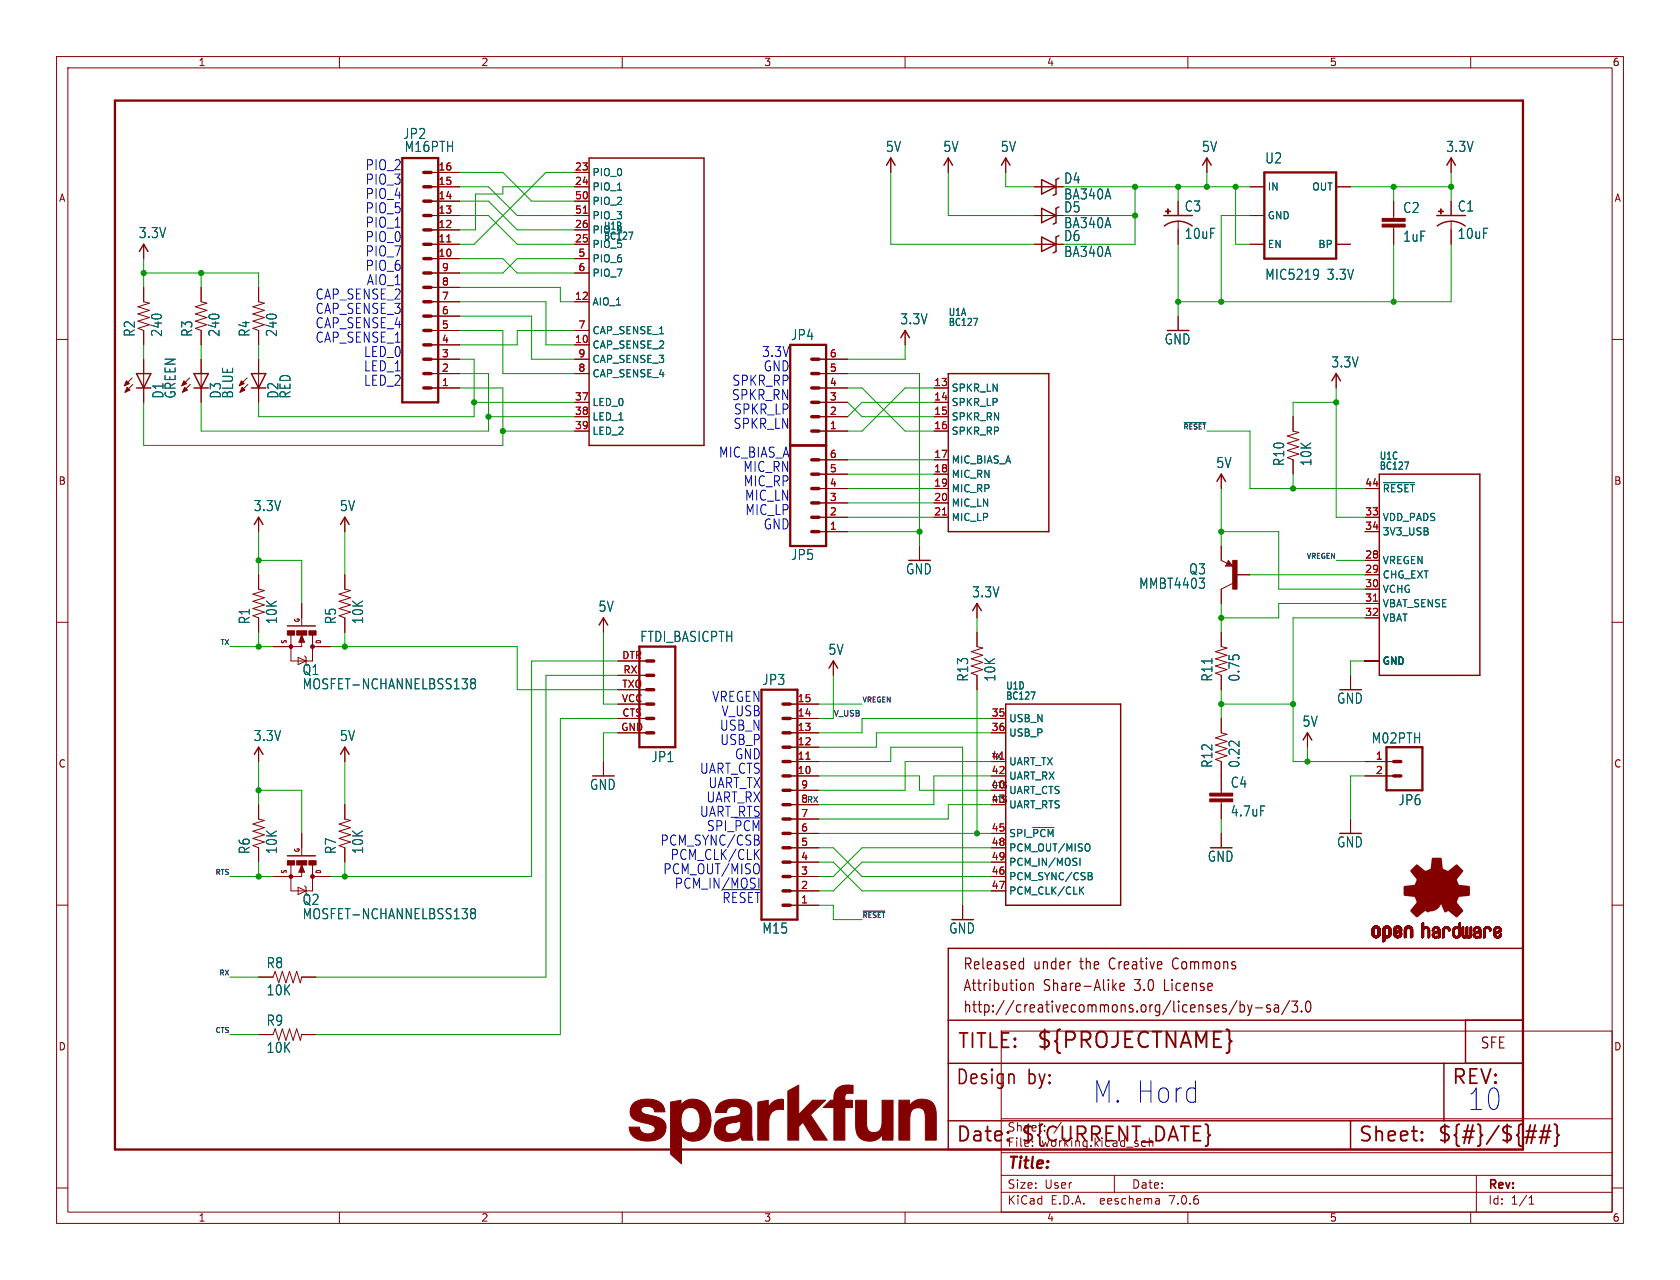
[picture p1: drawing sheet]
<svg xmlns="http://www.w3.org/2000/svg" width="297mm" height="226mm" viewBox="0 0 297 226" stroke-linecap="round" stroke-linejoin="round" font-family="sans-serif">
<defs><g id="words">
<g font-size="5.3" fill="#0000c2">
<text x="193" y="195.3">M. Hord</text>
<text x="259.3" y="196.6">10</text>
</g>
<text font-size="3.8" fill="#840000" x="183.1" y="185.7">${PROJECTNAME}</text>
<g font-size="3.5" fill="#840000">
<text x="169.2" y="185.7">TITLE:</text>
<text x="168.9" y="192.1">Design</text>
<text x="181.6" y="192.1">by:</text>
<text x="256.5" y="192.1">REV:</text>
<text x="168.9" y="202.2">Date:</text>
<text x="180.3" y="202.2">${CURRENT_DATE}</text>
<text x="240" y="202.2">Sheet:</text>
<text x="254" y="202.2">${#}/${##}</text>
</g>
<text font-size="2.8" fill="#840000" x="178" y="207.2">Title:</text>
<g font-size="2.7" fill="#840000">
<text x="170.2" y="171.7">Released</text>
<text x="182.7" y="171.7">under</text>
<text x="191.1" y="171.7">the</text>
<text x="196.5" y="171.7">Creative</text>
<text x="208" y="171.7">Commons</text>
<text x="170.2" y="175.5">Attribution</text>
<text x="170.2" y="179.3">http://creativecommons.org/licenses/by-sa/3.0</text>
<text x="184.5" y="175.5">Share-Alike</text>
<text x="200.8" y="175.5">3.0</text>
<text x="206.2" y="175.5">License</text>
<text x="261.6" y="185.6">SFE</text>
</g>
<g font-size="2.5" fill="#006464">
<text x="71.2" y="24.8">JP2</text>
<text x="71.4" y="27.1">M16PTH</text>
<text x="156.5" y="27.1">5V</text>
<text x="166.7" y="27.1">5V</text>
<text x="176.8" y="27.1">5V</text>
<text x="212.4" y="27.1">5V</text>
<text x="223.6" y="29.1">U2</text>
<text x="255.6" y="27.1">3.3V</text>
<text x="188" y="32.7">D4</text>
<text x="188" y="35.5">BA340A</text>
<text x="188" y="37.8">D5</text>
<text x="188" y="40.6">BA340A</text>
<text x="209.4" y="37.6">C3</text>
<text x="248" y="37.9">C2</text>
<text x="257.6" y="37.6">C1</text>
<text x="24.4" y="42.3">3.3V</text>
<text x="188" y="42.8">D6</text>
<text x="188" y="45.6">BA340A</text>
<text x="209.4" y="42.4">10uF</text>
<text x="248" y="42.9">1uF</text>
<text x="257.6" y="42.4">10uF</text>
<text x="223.6" y="49.7">MIC5219</text>
<text x="234.6" y="49.7">3.3V</text>
<text x="24" y="59.6" transform="rotate(-90 24 59.6)">R2</text>
<text x="28.8" y="59.6" transform="rotate(-90 28.8 59.6)">240</text>
<text x="34.2" y="59.6" transform="rotate(-90 34.2 59.6)">R3</text>
<text x="39" y="59.6" transform="rotate(-90 39 59.6)">240</text>
<text x="44.4" y="59.6" transform="rotate(-90 44.4 59.6)">R4</text>
<text x="49.2" y="59.6" transform="rotate(-90 49.2 59.6)">240</text>
<text x="159.1" y="57.5">3.3V</text>
<text x="139.8" y="60.3">JP4</text>
<text x="205.8" y="61.1">GND</text>
<text x="235.3" y="65.2">3.3V</text>
<text x="29.1" y="70.6" transform="rotate(-90 29.1 70.6)">D1</text>
<text x="31.3" y="70.6" transform="rotate(-90 31.3 70.6)">GREEN</text>
<text x="39.3" y="70.6" transform="rotate(-90 39.3 70.6)">D3</text>
<text x="41.4" y="70.6" transform="rotate(-90 41.4 70.6)">BLUE</text>
<text x="49.4" y="70.6" transform="rotate(-90 49.4 70.6)">D2</text>
<text x="51.6" y="70.6" transform="rotate(-90 51.6 70.6)">RED</text>
<text x="214.9" y="82.9">5V</text>
<text x="227.2" y="82.5" transform="rotate(-90 227.2 82.5)">R10</text>
<text x="232" y="82.5" transform="rotate(-90 232 82.5)">10K</text>
<text x="44.8" y="90.6">3.3V</text>
<text x="60" y="90.6">5V</text>
<text x="139.8" y="99.2">JP5</text>
<text x="160.1" y="101.7">GND</text>
<text x="210.1" y="101.7">Q3</text>
<text x="171.8" y="105.8">3.3V</text>
<text x="201.3" y="104.3">MMBT4403</text>
<text x="44.4" y="110.4" transform="rotate(-90 44.4 110.4)">R1</text>
<text x="49.2" y="110.4" transform="rotate(-90 49.2 110.4)">10K</text>
<text x="59.6" y="110.4" transform="rotate(-90 59.6 110.4)">R5</text>
<text x="64.4" y="110.4" transform="rotate(-90 64.4 110.4)">10K</text>
<text x="105.7" y="108.3">5V</text>
<text x="113.1" y="113.7">FTDI_BASICPTH</text>
<text x="53.4" y="119.5">Q1</text>
<text x="146.4" y="116">5V</text>
<text x="53.4" y="122.1">MOSFET-NCHANNELBSS138</text>
<text x="134.7" y="121.3">JP3</text>
<text x="171.4" y="120.6" transform="rotate(-90 171.4 120.6)">R13</text>
<text x="176.2" y="120.6" transform="rotate(-90 176.2 120.6)">10K</text>
<text x="214.5" y="120.6" transform="rotate(-90 214.5 120.6)">R11</text>
<text x="219.3" y="120.6" transform="rotate(-90 219.3 120.6)">0.75</text>
<text x="236.3" y="124.6">GND</text>
<text x="44.8" y="131.2">3.3V</text>
<text x="60" y="131.2">5V</text>
<text x="230.2" y="128.7">5V</text>
<text x="242.4" y="131.6">M02PTH</text>
<text x="115.1" y="134.9">JP1</text>
<text x="214.5" y="135.8" transform="rotate(-90 214.5 135.8)">R12</text>
<text x="219.3" y="135.8" transform="rotate(-90 219.3 135.8)">0.22</text>
<text x="104.2" y="139.8">GND</text>
<text x="217.5" y="139.5">C4</text>
<text x="247.1" y="142.6">JP6</text>
<text x="217.5" y="144.5">4.7uF</text>
<text x="44.4" y="151.1" transform="rotate(-90 44.4 151.1)">R6</text>
<text x="49.2" y="151.1" transform="rotate(-90 49.2 151.1)">10K</text>
<text x="59.6" y="151.1" transform="rotate(-90 59.6 151.1)">R7</text>
<text x="64.4" y="151.1" transform="rotate(-90 64.4 151.1)">10K</text>
<text x="213.4" y="152.5">GND</text>
<text x="236.3" y="150">GND</text>
<text x="53.4" y="160.2">Q2</text>
<text x="53.4" y="162.7">MOSFET-NCHANNELBSS138</text>
<text x="134.7" y="165.2">M15</text>
<text x="167.7" y="165.2">GND</text>
<text x="47" y="171.4">R8</text>
<text x="47" y="176.2">10K</text>
<text x="47" y="181.5">R9</text>
<text x="47" y="186.3">10K</text>
</g>
<g font-size="2.5" fill="#0000c2">
<text x="64.6" y="30.2">PIO_2</text>
<text x="64.6" y="32.8">PIO_3</text>
<text x="64.6" y="35.3">PIO_4</text>
<text x="64.6" y="40.4">PIO_1</text>
<text x="64.6" y="37.9">PIO_5</text>
<text x="64.6" y="42.9">PIO_0</text>
<text x="64.6" y="45.5">PIO_7</text>
<text x="55.7" y="53.1">CAP_SENSE_2</text>
<text x="64.6" y="48">PIO_6</text>
<text x="64.8" y="50.6">AIO_1</text>
<text x="55.7" y="55.6">CAP_SENSE_3</text>
<text x="55.7" y="58.2">CAP_SENSE_4</text>
<text x="55.7" y="60.7">CAP_SENSE_1</text>
<text x="64.3" y="63.3">LED_0</text>
<text x="64.3" y="65.8">LED_1</text>
<text x="134.7" y="63.3">3.3V</text>
<text x="134.9" y="65.8">GND</text>
<text x="64.3" y="68.3">LED_2</text>
<text x="129.3" y="70.9">SPKR_RN</text>
<text x="129.4" y="68.3">SPKR_RP</text>
<text x="129.6" y="76">SPKR_LN</text>
<text x="129.7" y="73.4">SPKR_LP</text>
<text x="127" y="81">MIC_BIAS_A</text>
<text x="131.3" y="83.6">MIC_RN</text>
<text x="131.4" y="86.1">MIC_RP</text>
<text x="131.6" y="88.7">MIC_LN</text>
<text x="131.7" y="91.2">MIC_LP</text>
<text x="134.9" y="93.7">GND</text>
<text x="125.8" y="124.2">VREGEN</text>
<text x="127.2" y="129.3">USB_N</text>
<text x="127.3" y="131.8">USB_P</text>
<text x="127.5" y="126.8">V_USB</text>
<text x="123.7" y="136.9">UART_CTS</text>
<text x="129.9" y="134.4">GND</text>
<text x="124.8" y="142">UART_RX</text>
<text x="125.2" y="139.5">UART_TX</text>
<text x="116.7" y="149.6">PCM_SYNC/CSB</text>
<text x="123.7" y="144.5">UART_RTS</text>
<text x="124.9" y="147.1">SPI_~{PCM}</text>
<text x="117.2" y="154.7">PCM_OUT/MISO</text>
<text x="118.5" y="152.2">PCM_CLK/CLK</text>
<text x="119.2" y="157.2">PCM_IN/MOSI</text>
<text x="127.6" y="159.8">~{RESET}</text>
</g>
<g font-size="2.1" fill="#840000">
<text x="178" y="202.9">File:</text>
<text x="178" y="200.2">Sheet:</text>
<text x="184.1" y="202.9">working.kicad_sch</text>
<text x="186.2" y="200.2">/</text>
<text x="178" y="213.1">KiCad</text>
<text x="178" y="210.3">Size:</text>
<text x="184.7" y="210.3">User</text>
<text x="185.7" y="213.1">E.D.A.</text>
<text x="194.6" y="213.1">eeschema</text>
<text x="200" y="210.3">Date:</text>
<text x="207" y="213.1">7.0.6</text>
<text x="263" y="210.6">Rev:</text>
<text x="263" y="213.1">Id:</text>
<text x="267.1" y="213.1">1/1</text>
</g>
<g font-size="1.8" fill="#840000">
<text x="35" y="11.9">1</text>
<text x="85" y="11.9">2</text>
<text x="135" y="11.9">3</text>
<text x="185" y="11.9">4</text>
<text x="235" y="11.9">5</text>
<text x="285" y="11.9">6</text>
<text x="10.3" y="35.9">A</text>
<text x="285.3" y="35.9">A</text>
<text x="10.3" y="85.9">B</text>
<text x="285.3" y="85.9">B</text>
<text x="10.3" y="135.9">C</text>
<text x="285.3" y="135.9">C</text>
<text x="10.3" y="185.9">D</text>
<text x="285.3" y="185.9">D</text>
<text x="35" y="216.1">1</text>
<text x="85" y="216.1">2</text>
<text x="135" y="216.1">3</text>
<text x="185" y="216.1">4</text>
<text x="235" y="216.1">5</text>
<text x="285" y="216.1">6</text>
</g>
<g font-size="1.8" fill="#a90000">
<text x="77.4" y="35.3">14</text>
<text x="77.4" y="32.8">15</text>
<text x="77.4" y="30.2">16</text>
<text x="101.6" y="30.2">23</text>
<text x="101.6" y="32.8">24</text>
<text x="101.6" y="35.3">50</text>
<text x="77.4" y="40.4">12</text>
<text x="77.4" y="37.8">13</text>
<text x="101.6" y="40.4">26</text>
<text x="101.6" y="37.8">51</text>
<text x="77.4" y="45.5">10</text>
<text x="77.4" y="42.9">11</text>
<text x="101.6" y="42.9">25</text>
<text x="102.2" y="45.5">5</text>
<text x="78" y="53.1">7</text>
<text x="78" y="50.5">8</text>
<text x="78" y="48">9</text>
<text x="101.6" y="53.1">12</text>
<text x="102.2" y="48">6</text>
<text x="78" y="58.2">5</text>
<text x="78" y="55.6">6</text>
<text x="102.2" y="58.2">7</text>
<text x="78" y="65.8">2</text>
<text x="78" y="63.2">3</text>
<text x="78" y="60.7">4</text>
<text x="101.6" y="60.7">10</text>
<text x="102.2" y="65.8">8</text>
<text x="102.2" y="63.2">9</text>
<text x="146.6" y="65.8">5</text>
<text x="146.6" y="63.2">6</text>
<text x="78" y="68.3">1</text>
<text x="101.6" y="70.9">37</text>
<text x="146.6" y="70.9">3</text>
<text x="146.6" y="68.3">4</text>
<text x="165.1" y="68.3">13</text>
<text x="165.1" y="70.9">14</text>
<text x="101.6" y="73.4">38</text>
<text x="101.6" y="75.9">39</text>
<text x="146.6" y="75.9">1</text>
<text x="146.6" y="73.4">2</text>
<text x="165.1" y="73.4">15</text>
<text x="165.1" y="75.9">16</text>
<text x="146.6" y="83.6">5</text>
<text x="146.6" y="81">6</text>
<text x="165.1" y="81">17</text>
<text x="165.1" y="83.6">18</text>
<text x="146.6" y="88.6">3</text>
<text x="146.6" y="86.1">4</text>
<text x="165.1" y="86.1">19</text>
<text x="165.1" y="88.6">20</text>
<text x="241.3" y="86.1">44</text>
<text x="146.6" y="93.7">1</text>
<text x="146.6" y="91.2">2</text>
<text x="165.1" y="91.2">21</text>
<text x="241.3" y="91.2">33</text>
<text x="241.3" y="93.7">34</text>
<text x="241.3" y="98.8">28</text>
<text x="241.3" y="101.3">29</text>
<text x="241.3" y="103.9">30</text>
<text x="241.3" y="106.4">31</text>
<text x="241.3" y="109">32</text>
<text x="109.9" y="116.6">DTR</text>
<text x="110.1" y="119.1">RXI</text>
<text x="109.8" y="124.2">VCC</text>
<text x="109.9" y="121.7">TXO</text>
<text x="140.9" y="124.2">15</text>
<text x="109.7" y="129.3">GND</text>
<text x="109.9" y="126.7">CTS</text>
<text x="140.9" y="131.8">12</text>
<text x="140.9" y="129.3">13</text>
<text x="140.9" y="126.7">14</text>
<text x="175.2" y="126.7">35</text>
<text x="175.2" y="129.3">36</text>
<text x="140.9" y="136.9">10</text>
<text x="140.9" y="134.4">11</text>
<text x="175.2" y="136.9">42</text>
<text x="243.1" y="134.4">1</text>
<text x="243.1" y="136.9">2</text>
<text x="141.5" y="142">8</text>
<text x="141.5" y="139.4">9</text>
<text x="175.2" y="139.4">40</text>
<text x="175.2" y="142">43</text>
<text x="141.5" y="149.6">5</text>
<text x="141.5" y="147.1">6</text>
<text x="141.5" y="144.5">7</text>
<text x="175.2" y="147.1">45</text>
<text x="175.2" y="149.6">48</text>
<text x="141.5" y="154.7">3</text>
<text x="141.5" y="152.1">4</text>
<text x="175.2" y="154.7">46</text>
<text x="175.2" y="152.1">49</text>
<text x="141.5" y="159.8">1</text>
<text x="141.5" y="157.2">2</text>
<text x="175.2" y="157.2">47</text>
</g>
<g font-size="1.8" fill="#006464">
<text x="104.6" y="31.3">PIO_0</text>
<text x="104.6" y="33.9">PIO_1</text>
<text x="224" y="33.9">IN</text>
<text x="231.9" y="33.9">OUT</text>
<text x="104.6" y="41.5">PIO_4</text>
<text x="104.6" y="36.4">PIO_2</text>
<text x="104.6" y="39">PIO_3</text>
<text x="106.7" y="40.8">U1B</text>
<text x="224" y="39">GND</text>
<text x="104.6" y="44">PIO_5</text>
<text x="104.6" y="46.6">PIO_6</text>
<text x="106.7" y="42.6">BC127</text>
<text x="224" y="44">EN</text>
<text x="233" y="44">BP</text>
<text x="104.6" y="49.1">PIO_7</text>
<text x="104.6" y="54.2">AIO_1</text>
<text x="104.6" y="59.3">CAP_SENSE_1</text>
<text x="167.6" y="56">U1A</text>
<text x="167.6" y="57.8">BC127</text>
<text x="104.6" y="61.8">CAP_SENSE_2</text>
<text x="104.6" y="64.4">CAP_SENSE_3</text>
<text x="104.6" y="72">LED_0</text>
<text x="104.6" y="66.9">CAP_SENSE_4</text>
<text x="168.1" y="69.4">SPKR_LN</text>
<text x="168.1" y="72">SPKR_LP</text>
<text x="104.6" y="74.5">LED_1</text>
<text x="104.6" y="77.1">LED_2</text>
<text x="168.1" y="74.5">SPKR_RN</text>
<text x="168.1" y="77.1">SPKR_RP</text>
<text x="168.1" y="82.1">MIC_BIAS_A</text>
<text x="243.8" y="81.4">U1C</text>
<text x="243.8" y="83.2">BC127</text>
<text x="168.1" y="84.7">MIC_RN</text>
<text x="168.1" y="87.2">MIC_RP</text>
<text x="168.1" y="89.8">MIC_LN</text>
<text x="244.3" y="87.2">~{RESET}</text>
<text x="168.1" y="92.3">MIC_LP</text>
<text x="244.3" y="92.3">VDD_PADS</text>
<text x="244.3" y="94.8">3V3_USB</text>
<text x="244.3" y="99.9">VREGEN</text>
<text x="244.3" y="102.5">CHG_EXT</text>
<text x="244.3" y="105">VCHG</text>
<text x="244.3" y="107.5">VBAT_SENSE</text>
<text x="244.3" y="110.1">VBAT</text>
<text x="244.3" y="117.7">GND</text>
<text x="177.8" y="122.1">U1D</text>
<text x="177.8" y="123.9">BC127</text>
<text x="178.3" y="127.9">USB_N</text>
<text x="178.3" y="130.4">USB_P</text>
<text x="178.3" y="135.5">UART_TX</text>
<text x="178.3" y="140.6">UART_CTS</text>
<text x="178.3" y="138">UART_RX</text>
<text x="178.3" y="143.1">UART_RTS</text>
<text x="178.3" y="148.2">SPI_~{PCM}</text>
<text x="178.3" y="155.8">PCM_SYNC/CSB</text>
<text x="178.3" y="150.7">PCM_OUT/MISO</text>
<text x="178.3" y="153.3">PCM_IN/MOSI</text>
<text x="178.3" y="158.3">PCM_CLK/CLK</text>
</g>
<g font-size="1.4" fill="#0f0f0f">
<text x="147.3" y="126.7">V_USB</text>
<text x="142.5" y="142">RX</text>
<text x="175.3" y="142">RTS</text>
<text x="175.3" y="139.4">CTS</text>
</g>
<text font-size="1.4" fill="#a90000" x="175.3" y="134.3">TX</text>
<g font-size="1.2" fill="#0f0f0f">
<text x="209.1" y="76">~{RESET}</text>
<text x="230.9" y="98.8">VREGEN</text>
<text x="38.8" y="114.1">TX</text>
<text x="152.4" y="124.2">VREGEN</text>
<text x="37.9" y="154.7">RTS</text>
<text x="152.4" y="162.3">~{RESET}</text>
<text x="38.6" y="172.5">RX</text>
<text x="37.9" y="182.6">CTS</text>
</g>
<g font-size="1.1" fill="#840000">
<text x="50.9" y="113.9" transform="rotate(-90 50.9 113.9)">S</text>
<text x="53.2" y="110.1" transform="rotate(-90 53.2 110.1)">G</text>
<text x="57" y="113.9" transform="rotate(-90 57 113.9)">D</text>
<text x="50.9" y="154.5" transform="rotate(-90 50.9 154.5)">S</text>
<text x="53.2" y="150.8" transform="rotate(-90 53.2 150.8)">G</text>
<text x="57" y="154.6" transform="rotate(-90 57 154.6)">D</text>
</g>
</g></defs>
<g fill="none" stroke="#840000" stroke-width=".18">
<path d="M10 10h277v206.3h-277zM12 12h273v202.3h-273zM60 10v2M110 10v2M160 10v2M210 10v2M260 10v2M76.2 38.1h5.1M76.2 33h5.1M76.2 35.6h5.1M76.2 30.5h5.1M101.6 38.1h2.5"/>
<path d="M101.6 33h2.5M101.6 35.6h2.5M101.6 30.5h2.5M157.5 27.9v2.6M167.6 27.9v2.6M177.8 27.9v2.6M182.9 38.1h5.1M182.9 33h5.1M208.3 35.6v2.5M208.3 39.1v4.1M213.4 27.9v2.6M221 38.1h2.5"/>
<path d="M221 33h2.5M236.2 33h2.6M246.4 35.6v3M256.5 27.9v2.6M256.5 35.6v2.5M256.5 39.1v4.1M10 60h2M25.4 50.8v2.5l1 .3-2 .6 2 .7-2 .6 2 .6-2 .7 2 .6-2 .6 1 .4v2.6M25.4 43.2v2.5M35.6 50.8v2.5l1 .3-2.1 .6 2.1 .7-2.1 .6 2.1 .6-2.1 .7 2.1 .6-2.1 .6 1.1 .4v2.6M45.7 50.8v2.5l1 .3-2 .6 2 .7-2 .6 2 .6-2 .7 2 .6-2 .6 1 .4v2.6M76.2 43.2h5.1"/>
<path d="M76.2 45.7h5.1M76.2 40.6h5.1M76.2 58.4h5.1M76.2 55.9h5.1M76.2 53.3h5.1M76.2 50.8h5.1M76.2 48.3h5.1M101.6 43.2h2.5M101.6 45.7h2.5M101.6 40.6h2.5M101.6 58.4h2.5M101.6 53.3h2.5"/>
<path d="M101.6 48.3h2.5M160 58.4v2.6M182.9 43.2h5.1M208.3 55.9v2.5M221 43.2h2.5M236.2 43.2h2.6M246.4 40.1v3.1M285 60h2M23.4 66.8l-1.4 1.4M23.5 67.9l-1.4 1.4M25.4 63.5v7.6M33.5 66.8l-1.4 1.4"/>
<path d="M33.7 67.9l-1.4 1.4M35.6 63.5v7.6M43.7 66.8l-1.4 1.4M43.8 67.9l-1.4 1.4M45.7 63.5v7.6M76.2 68.6h5.1M76.2 66h5.1M76.2 63.5h5.1M76.2 61h5.1M101.6 71.1h2.5M101.6 73.7h2.5M101.6 76.2h2.5"/>
<path d="M101.6 66h2.5M101.6 63.5h2.5M101.6 61h2.5M144.8 68.6h5.1M144.8 71.1h5.1M144.8 73.7h5.1M144.8 76.2h5.1M144.8 66h5.1M144.8 63.5h5.1M165.1 68.6h2.5M165.1 71.1h2.5M165.1 73.7h2.5"/>
<path d="M165.1 76.2h2.5M228.6 73.7v2.5l1 .3-2 .6 2 .6-2 .7 2 .6-2 .6 2 .7-2 .6 1 .4v2.5M236.2 66v2.6M45.7 91.4v2.6M61 91.4v2.6M144.8 81.3h5.1M144.8 83.8h5.1M144.8 86.4h5.1M144.8 88.9h5.1M144.8 91.4h5.1M144.8 94h5.1M162.6 96.5v2.6"/>
<path d="M165.1 81.3h2.5M165.1 83.8h2.5M165.1 86.4h2.5M165.1 88.9h2.5M165.1 91.4h2.5M215.9 83.8v2.6M215.9 96.5v2.6l2 1M217.2 99.1l.7 1h-1.2zM241.3 86.4h2.5M241.3 91.4h2.5M241.3 99.1h2.5M241.3 94h2.5"/>
<path d="M10 110h2M45.7 101.6v2.5l1 .3-2 .6 2 .7-2 .6 2 .6-2 .7 2 .6-2 .6 1 .4v2.6M51.4 112.3v4.5h2.7M53.3 106.7v3.8M53.3 113.4v.9h-5M53.3 112.3l.5 1.2h-1zM53.8 116l.3 .2v.6M54.1 116.8l-1.4-.6v1.3M55.2 114.3h3.2M55.2 112.3v4.5M61 101.6v2.5l1 .3-2.1 .6 2.1 .7-2.1 .6 2.1 .6-2.1 .7 2.1 .6-2.1 .6 1.1 .4v2.6M106.7 109.2v2.6"/>
<path d="M109.2 116.8h5.1M109.2 119.4h5.1M147.3 116.8v2.6M172.7 111.8v2.5l1 .3-2 .6 2 .6-2 .7 2 .6-2 .6 2 .7-2 .6 1 .4v2.5M172.7 106.7v2.5M215.9 111.8v2.5l1 .3-2 .6 2 .6-2 .7 2 .6-2 .6 2 .7-2 .6 1 .4v2.5M217.9 103.1l-2 1v2.6M218.4 101.6h2.6M238.8 119.4v2.5M241.3 101.6h2.5M241.3 116.8h2.5M241.3 104.1h2.5"/>
<path d="M241.3 106.7h2.5M241.3 109.2h2.5M285 110h2M45.7 132.1v2.5M61 132.1v2.5M106.7 134.6v2.6M109.2 127h5.1M109.2 129.5h5.1M109.2 124.5h5.1M109.2 121.9h5.1M139.7 134.6h5.1M139.7 137.2h5.1"/>
<path d="M139.7 127h5.1M139.7 129.5h5.1M139.7 139.7h5.1M139.7 132.1h5.1M139.7 124.5h5.1M175.3 134.6h2.5M175.3 137.2h2.5M175.3 127h2.5M175.3 129.5h2.5M175.3 139.7h2.5M215.9 127v2.5l1 .3-2 .6 2 .7-2 .6 2 .6-2 .7 2 .6-2 .6 1 .4v5.6M231.1 129.5v2.6"/>
<path d="M241.3 134.6h5.1M241.3 137.2h5.1M10 160h2M45.7 142.2v2.6l1 .2-2 .7 2 .6-2 .6 2 .7-2 .6 2 .6-2 .7 1 .4v2.5M51.4 152.9v4.6h2.7M53.3 147.3v3.8M53.3 154.1v.8h-5M53.3 152.9l.5 1.3h-1zM53.8 156.6l.3 .2v.7M54.1 157.5l-1.4-.7v1.3M55.2 152.9v4.6M55.2 154.9h3.2"/>
<path d="M61 142.2v2.6l1 .2-2.1 .7 2.1 .6-2.1 .6 2.1 .7-2.1 .6 2.1 .6-2.1 .7 1.1 .4v2.5M139.7 154.9h5.1M139.7 157.5h5.1M139.7 142.2h5.1M139.7 147.3h5.1M139.7 149.9h5.1M139.7 152.4h5.1M139.7 144.8h5.1M175.3 154.9h2.5M175.3 157.5h2.5M175.3 142.2h2.5M175.3 147.3h2.5"/>
<path d="M175.3 149.9h2.5M175.3 152.4h2.5M215.9 141.7v3.1M215.9 147.3v2.6M238.8 144.8v2.5M285 160h2M45.7 172.7h2.6l.3-1 .7 2 .6-2 .6 2 .7-2 .6 2 .7-2 .6 2 .2-1h2.6M139.7 160h5.1M170.2 160v2.6M45.7 182.9h2.6l.3-1 .7 2 .6-2 .6 2 .7-2 .6 2 .7-2 .6 2 .2-1h2.6M177 182.3h108v32h-108zM177 197.8h108"/>
<path d="M10 210h2M60 214.3v2M110 214.3v2M160 214.3v2M177 210.8h108M177 207.8h108M177 203.8h108M197 207.8v3M204.9 211.9l.1 .9M205 212.8h-.2M205 212.2l-.2 .1M210 214.3v2"/>
<path d="M260 214.3v2M261 207.8v6.5M270.3 212.8h.9M270.3 211.8l.4-.5v1.5M285 210h2"/>
</g>
<g fill="none" stroke="#840000" stroke-width=".25">
<path d="M104.1 27.9h20.4v50.8h-20.4zM156.7 29.2l.8-1.3 .7 1.3M166.9 29.2l.7-1.3 .8 1.3M177 29.2l.8-1.3 .8 1.3M184.1 36.8l2.6 1.3-2.6 1.3zM184.1 31.7l2.6 1.3-2.6 1.3zM187.2 36.6l-.5 .2v2.6l-.5 .2M187.2 31.5l-.5 .2v2.6l-.5 .2M205.7 38.1h5.1M205.8 40a4.1 4.1 0 0 1 5 0M212.6 29.2l.8-1.3 .7 1.3M254 38.1h5.1"/>
<path d="M254.1 40a4.1 4.1 0 0 1 4.9 0M255.8 29.2l.7-1.3 .8 1.3M24.6 44.4l.8-1.2 .8 1.2M159.3 59.7l.7-1.3 .8 1.3M184.1 41.9l2.6 1.3-2.6 1.2zM187.2 41.7l-.5 .2v2.5l-.5 .3M24.1 66h2.6l-1.3 2.6zM24.1 68.6h2.6M34.3 66h2.5l-1.2 2.6zM34.3 68.6h2.5M44.4 66h2.6l-1.3 2.6zM44.4 68.6h2.6"/>
<path d="M167.6 66h17.8v28h-17.8zM235.5 67.3l.7-1.3 .8 1.3M45 92.7l.7-1.3 .8 1.3M60.2 92.7l.8-1.3 .7 1.3M215.1 85.1l.8-1.3 .8 1.3M243.8 83.8h17.8v35.6h-17.8zM50.8 110.6h5M105.9 110.5l.8-1.3 .7 1.3M146.6 118.1l.7-1.3 .8 1.3M172 107.9l.7-1.2 .8 1.2M45 133.3l.7-1.2 .8 1.2M60.2 133.3l.8-1.2 .7 1.2"/>
<path d="M177.8 124.5h20.3v35.5h-20.3zM230.4 130.8l.7-1.3 .8 1.3M50.8 151.3h5M167.6 167.6h101.6v35.6h-101.6zM167.6 188h101.6M167.6 180.3h101.6M167.6 198.1h101.6M238.8 198.1v5.1M255.3 188v10.1M259.1 180.3v7.7"/>
</g>
<path d="M103.1 37.7h.7M79 42.8h.7M166.6 91h.7M242.8 106.3h.7M142.5 134.2h.7" fill="none" stroke="#a90000" stroke-width=".18"/>
<g fill="none" stroke="#006464" stroke-width=".18">
<path d="M111.1 41h.8l-.5 1.3M172.1 56.3h.7l-.4 1.2M232.8 47.6l.2 .2a1.72 1.72 0 0 1-.1 1.4M233.1 48.4l-.3 .3M244.6 85.3h5.5M248.3 81.7h.7l-.4 1.2M83.5 120.7l-.3-.3 .3-.4 .4 .1 .2 .2-.3 .4M83.5 120.7l-.3 .4v.3l.3 .4 .4-.1 .2-.3v-.3l-.3-.4M83.5 120.7h.3M182.3 122.3h.7l-.5 1.3M182.6 146.3h3.7M190.9 151.7v1.3"/>
<path d="M191 157.3l.6 .8M191.6 156.8l-.7 .7M192.5 149.2a.9 .9 0 0 1 0 1.2M192.8 154.2l.2 .3-.2 .4 .2 .1 .1 .3-.2 .2h-.5M83.5 161.4l-.3-.4 .3-.4 .4 .1 .2 .3-.3 .4M83.5 161.4l-.3 .3v.4l.3 .3 .4-.1 .2-.2v-.4l-.3-.3M83.5 161.4h.3"/>
</g>
<g fill="#840000" stroke="#840000" stroke-width=".18">
<path d="M254.3 37.3h.9v.1h-.9z"/>
<path d="M254.7 36.9h.1v.9h-.1z"/>
<path d="M123.8 198l1.9 .1v.7l-.4 1.3-1.7-.9z"/>
<path d="M139.3 192.9l1.9-1.1v5.2l2.5-2.5h2.2l-2.6 2.6 2.9 4.4h-2.3l-1.9-3.1-.8 .7v2.4h-1.9z"/>
<path d="M128.6 197.5l1.3-.2 .2 1.1-1.1 .2z"/>
<path d="M134 194.8l1.8-.3v1.3a2.32 2.32 0 0 1 2.7-1.4v1.8l-.2-.1a2.5 2.5 0 0 0-2 .7 7.1 7.1 0 0 0-.4 3.6v1.1h-1.9z"/>
<path d="M151.3 194.5h1.9v2a7.8 7.8 0 0 0 .3 3.3 1.42 1.42 0 0 0 1.6 .3 1.42 1.42 0 0 0 .8-1.4v-4.2h2v7h-1.9v-.9a2.67 2.67 0 0 1-4.5-.1 20.6 20.6 0 0 1-.2-4.9z"/>
<path d="M158.9 194.5h1.9v1a2.66 2.66 0 0 1 4.5 0 18.3 18.3 0 0 1 .2 4.4v1.6h-1.9v-2a7.8 7.8 0 0 0-.3-3.2 1.42 1.42 0 0 0-1.6-.4 1.42 1.42 0 0 0-.8 1.4l-.1 4.2h-1.9z"/>
<path d="M118.5 194.8l1.9-.3v.9a2.87 2.87 0 0 1 3-1.1 2.87 2.87 0 0 1 2.1 2.4l.2 1.4-1.9-.1a1.86 1.86 0 0 0-2.2-2.2 2.25 2.25 0 0 0-1.2 2.7 1.64 1.64 0 0 0 1.3 1.7 1.64 1.64 0 0 0 1.9-1l1.7 .9a2.8 2.8 0 0 1-4.8 .6v5l-2-1.7z"/>
<path d="M112 195a4.4 4.4 0 0 1 4.9 .1l.6 .8 .1 .6h-1.9a1.32 1.32 0 0 0-1.8-.9 .65 .65 0 0 0-.6 .7 .65 .65 0 0 0 .7 .6l.3 .1a6.2 6.2 0 0 1 3.1 1.1 2.22 2.22 0 0 1-1.7 3.5 4 4 0 0 1-4.2-1.2l-.3-1.2h1.9a1.54 1.54 0 0 0 2.5 .9l.1-.1a.8 .8 0 0 0 0-.9 .8 .8 0 0 0-.8-.4 7.5 7.5 0 0 1-3.1-1.1 1.96 1.96 0 0 1 .2-2.6z"/>
<path d="M148 192.4a4.3 4.3 0 0 1 2.8-.6v1.5h-.3a.91 .91 0 0 0-1 .2 .91 .91 0 0 0-.1 1h1.3v1.3h-1.3v5.7h-2v-5.7h-1.9l.8-.8a1.45 1.45 0 0 1 1.1-.6v-.2a2.66 2.66 0 0 1 .6-1.8z"/>
<path d="M127.2 195.1a4.8 4.8 0 0 1 5.3 0 3.8 3.8 0 0 1 .4 2.6v2.8l.2 1h-1.3a.56 .56 0 0 1-.6-.1 .56 .56 0 0 1-.2-.5 3.3 3.3 0 0 1-4.3 0 2.12 2.12 0 0 1 1.5-3.3l.4-.1 .4 1.1a.95 .95 0 0 0-.8 1.1 .95 .95 0 0 0 1.2 .7 1.6 1.6 0 0 0 1.5-1.9v-.4l-.8 .3-.2-1.1 .4-.1a.85 .85 0 0 0 .6-1 .85 .85 0 0 0-1.1-.6 1.15 1.15 0 0 0-1.4 1.1h-1.9l.2-.9z"/>
<path d="M244.3 39.6h4.1v.5h-4.1z"/>
<path d="M244.3 38.6h4.1v.5h-4.1z"/>
<path d="M217.9 99.1h.8v5h-.8z"/>
<path d="M242.5 165.1h.4z"/>
<path d="M242.5 165l.4 .1z"/>
<path d="M242.5 165h.4z"/>
<path d="M242.5 164.9l.4 .1z"/>
<path d="M242.5 164.9h.4z"/>
<path d="M242.5 164.8l.4 .1z"/>
<path d="M242.5 164.8h.4z"/>
<path d="M242.5 164.7l.4 .1z"/>
<path d="M242.5 164.7h.4z"/>
<path d="M242.5 164.6l.4 .1z"/>
<path d="M242.5 164.6h.4z"/>
<path d="M242.5 164.5l.4 .1z"/>
<path d="M242.5 164.5h.4z"/>
<path d="M242.5 164.4l.4 .1z"/>
<path d="M242.5 164.4h.4z"/>
<path d="M242.5 164.3l.4 .1z"/>
<path d="M242.6 165.2h.4z"/>
<path d="M242.6 165.1l.3 .1z"/>
<path d="M242.6 165.1h.3z"/>
<path d="M242.6 164.3h.3z"/>
<path d="M242.6 164.3h.4z"/>
<path d="M242.6 165.3h.4z"/>
<path d="M242.6 165.2l.4 .1z"/>
<path d="M242.6 164.2l.4 .1z"/>
<path d="M242.6 164.2h.4z"/>
<path d="M242.6 165.3h.5z"/>
<path d="M242.6 164.1l.4 .1z"/>
<path d="M242.6 164.1h.5z"/>
<path d="M242.6 165.4h.5z"/>
<path d="M242.6 165.3l.5 .1z"/>
<path d="M242.6 165.4h.6z"/>
<path d="M242.6 164.1h.6z"/>
<path d="M242.6 165.4h1.3z"/>
<path d="M242.6 164l1.3 .1z"/>
<path d="M242.6 164h1.3z"/>
<path d="M242.7 165.5h1.2z"/>
<path d="M242.7 165.4l1.2 .1z"/>
<path d="M242.7 164h1.2z"/>
<path d="M242.7 163.9l1.1 .1z"/>
<path d="M242.7 165.5h1.1z"/>
<path d="M242.7 163.9h1.1z"/>
<path d="M242.7 165.5l1.1 .1z"/>
<path d="M242.7 165.6h1.1z"/>
<path d="M242.8 165.6h1z"/>
<path d="M242.8 163.9h1z"/>
<path d="M242.8 163.8l1 .1z"/>
<path d="M242.8 163.8h1z"/>
<path d="M242.8 165.6h.9z"/>
<path d="M242.8 163.8h.9z"/>
<path d="M242.8 165.6l.9 .1z"/>
<path d="M242.8 165.7h.9z"/>
<path d="M242.9 163.8h.8z"/>
<path d="M242.9 165.7h.8z"/>
<path d="M242.9 165.7h.7z"/>
<path d="M242.9 163.7l.7 .1z"/>
<path d="M242.9 163.7h.7z"/>
<path d="M243 165.7h.6z"/>
<path d="M243 163.7h.6z"/>
<path d="M243 165.7l.5 .1z"/>
<path d="M243 163.7h.5z"/>
<path d="M243.1 165.8h.4z"/>
<path d="M243.1 163.7h.4z"/>
<path d="M243.1 165.8h.3z"/>
<path d="M243.1 163.7h.3z"/>
<path d="M243.2 165.8h.2z"/>
<path d="M243.2 163.7h.2z"/>
<path d="M243.3 164.1h.6z"/>
<path d="M243.4 165.4h.5z"/>
<path d="M243.4 164.1h.5z"/>
<path d="M243.4 165.3l.5 .1z"/>
<path d="M243.5 165.3h.5z"/>
<path d="M243.5 164.1h.4z"/>
<path d="M243.5 164.1h.5z"/>
<path d="M243.5 164.1l.5 .1z"/>
<path d="M243.5 164.2h.5z"/>
<path d="M243.6 165.2l.4 .1z"/>
<path d="M243.6 164.2h.4z"/>
<path d="M243.6 165.2h.4z"/>
<path d="M243.6 164.3h.4z"/>
<path d="M243.6 164.2l.4 .1z"/>
<path d="M243.6 165.1l.4 .1z"/>
<path d="M243.6 165.1h.4z"/>
<path d="M243.6 165l.4 .1z"/>
<path d="M243.6 165h.4z"/>
<path d="M243.6 164.9l.4 .1z"/>
<path d="M243.6 164.9h.4z"/>
<path d="M243.6 164.8l.4 .1z"/>
<path d="M243.6 164.8h.4z"/>
<path d="M243.6 164.7l.4 .1z"/>
<path d="M243.6 164.7h.4z"/>
<path d="M243.6 164.6l.4 .1z"/>
<path d="M243.6 164.6h.4z"/>
<path d="M243.6 164.5l.4 .1z"/>
<path d="M243.6 164.5h.4z"/>
<path d="M243.6 164.4l.4 .1z"/>
<path d="M243.6 164.4h.4z"/>
<path d="M243.6 164.3l.4 .1z"/>
<path d="M244.5 166.4h.2z"/>
<path d="M244.5 166.4h.3z"/>
<path d="M244.5 166.3l.3 .1z"/>
<path d="M244.5 166.3h.3z"/>
<path d="M244.5 166.2l.3 .1z"/>
<path d="M244.5 166.2h.3z"/>
<path d="M244.5 166.1l.3 .1z"/>
<path d="M244.5 166.1h.3z"/>
<path d="M244.5 166l.3 .1z"/>
<path d="M244.5 166h.3z"/>
<path d="M244.5 165.9l.3 .1z"/>
<path d="M244.5 165.9h.3z"/>
<path d="M244.5 165.8l.3 .1z"/>
<path d="M244.5 165.8h.3z"/>
<path d="M244.5 165.8h.4z"/>
<path d="M244.5 165.7l.4 .1z"/>
<path d="M244.5 165.7h1z"/>
<path d="M244.5 165.7h1.1z"/>
<path d="M244.5 165.6l1.1 .1z"/>
<path d="M244.5 165.6h1.2z"/>
<path d="M244.5 165.5l1.3 .1z"/>
<path d="M244.5 165.5h1.3z"/>
<path d="M244.5 165.4l1.3 .1z"/>
<path d="M244.5 165.4h1.3z"/>
<path d="M244.5 165.4h.6z"/>
<path d="M244.5 165.4h.5z"/>
<path d="M244.5 165.3l.5 .1z"/>
<path d="M244.5 165.3h.5z"/>
<path d="M244.5 165.3h.4z"/>
<path d="M244.5 165.2l.4 .1z"/>
<path d="M244.5 165.2h.4z"/>
<path d="M244.5 165.2h.3z"/>
<path d="M244.5 165.1l.3 .1z"/>
<path d="M244.5 165.1h.3z"/>
<path d="M244.5 165l.3 .1z"/>
<path d="M244.5 165h.3z"/>
<path d="M244.5 164.9l.3 .1z"/>
<path d="M244.5 164.9h.3z"/>
<path d="M244.5 164.8l.3 .1z"/>
<path d="M244.5 164.8h.3z"/>
<path d="M244.5 164.7l.3 .1z"/>
<path d="M244.5 164.7h.3z"/>
<path d="M244.5 164.6l.3 .1z"/>
<path d="M244.5 164.6h.3z"/>
<path d="M244.5 164.5l.3 .1z"/>
<path d="M244.5 164.5h.3z"/>
<path d="M244.5 164.4l.3 .1z"/>
<path d="M244.5 164.4h.3z"/>
<path d="M244.5 164.3l.3 .1z"/>
<path d="M244.5 164.3h.3z"/>
<path d="M244.5 164.3h.4z"/>
<path d="M244.5 164.2l.4 .1z"/>
<path d="M244.5 166.5h.1z"/>
<path d="M244.5 166.4l.1 .1z"/>
<path d="M244.5 164.2h.4z"/>
<path d="M244.5 164.1l.5 .1z"/>
<path d="M244.5 164.1h.5z"/>
<path d="M244.5 164.1h.6z"/>
<path d="M244.5 164l1.3 .1z"/>
<path d="M244.5 164h1.3z"/>
<path d="M244.6 164h1.2z"/>
<path d="M244.6 163.9l1.2 .1z"/>
<path d="M244.6 163.9h1.2z"/>
<path d="M244.6 163.9h1.1z"/>
<path d="M244.7 163.9h1z"/>
<path d="M244.7 163.8l1 .1z"/>
<path d="M244.7 163.8h1z"/>
<path d="M244.7 163.8h.9z"/>
<path d="M244.8 163.8h.8z"/>
<path d="M244.8 163.7l.7 .1z"/>
<path d="M244.8 163.7h.7z"/>
<path d="M244.9 163.7h.6z"/>
<path d="M244.9 165.7l.5 .1z"/>
<path d="M244.9 163.7h.5z"/>
<path d="M245 165.8h.4z"/>
<path d="M245 163.7h.4z"/>
<path d="M245 163.7h.3z"/>
<path d="M245.1 165.8h.2z"/>
<path d="M245.1 163.7h.2z"/>
<path d="M245.2 164.1h.6z"/>
<path d="M245.3 165.4h.5z"/>
<path d="M245.3 165.4h.6z"/>
<path d="M245.3 164.1h.6z"/>
<path d="M245.4 165.3l.5 .1z"/>
<path d="M245.4 164.1h.5z"/>
<path d="M245.4 165.3h.5z"/>
<path d="M245.4 164.1l.5 .1z"/>
<path d="M245.4 164.2h.5z"/>
<path d="M245.5 165.3h.4z"/>
<path d="M245.5 165.2l.4 .1z"/>
<path d="M245.5 164.2h.4z"/>
<path d="M245.5 165.2h.4z"/>
<path d="M245.5 164.3h.4z"/>
<path d="M245.5 164.2l.4 .1z"/>
<path d="M245.5 165.1l.4 .1z"/>
<path d="M245.5 165.1h.4z"/>
<path d="M245.5 164.4h.4z"/>
<path d="M245.5 164.3l.4 .1z"/>
<path d="M245.5 165l.4 .1z"/>
<path d="M245.5 165h.4z"/>
<path d="M245.5 164.9l.4 .1z"/>
<path d="M245.5 164.9h.4z"/>
<path d="M245.5 164.8l.4 .1z"/>
<path d="M245.5 164.8h.4z"/>
<path d="M245.5 164.7l.4 .1z"/>
<path d="M245.5 164.7h.4z"/>
<path d="M245.5 164.6l.4 .1z"/>
<path d="M245.5 164.6h.4z"/>
<path d="M245.5 164.5l.4 .1z"/>
<path d="M245.5 164.5h.4z"/>
<path d="M245.5 164.4l.4 .1z"/>
<path d="M246.4 165.2h.4z"/>
<path d="M246.4 165.1l.4 .1z"/>
<path d="M246.4 165.1h.4z"/>
<path d="M246.4 165l.4 .1z"/>
<path d="M246.4 165h.5z"/>
<path d="M246.4 165h.6z"/>
<path d="M246.4 164.9l.7 .1z"/>
<path d="M246.4 164.9h.7z"/>
<path d="M246.4 164.9h.8z"/>
<path d="M246.4 164.9h.9z"/>
<path d="M246.4 164.8l.9 .1z"/>
<path d="M246.4 164.8h.9z"/>
<path d="M246.4 164.8h1z"/>
<path d="M246.4 164.8h1.1z"/>
<path d="M246.4 164.7l1.1 .1z"/>
<path d="M246.4 164.7h1.1z"/>
<path d="M246.4 164.7h1.2z"/>
<path d="M246.4 164.7h1.3z"/>
<path d="M246.4 164.6l1.3 .1z"/>
<path d="M246.4 164.6h1.3z"/>
<path d="M246.4 164.6h1.4z"/>
<path d="M246.4 164.6h.4z"/>
<path d="M246.4 164.6h.3z"/>
<path d="M246.4 164.5l.3 .1z"/>
<path d="M246.4 164.5h.3z"/>
<path d="M246.4 164.4l.3 .1z"/>
<path d="M246.4 164.4h.3z"/>
<path d="M246.4 164.4h.4z"/>
<path d="M246.4 164.3l.4 .1z"/>
<path d="M246.4 164.3h.4z"/>
<path d="M246.4 164.2l.4 .1z"/>
<path d="M246.4 165.3h.5z"/>
<path d="M246.4 165.3h.4z"/>
<path d="M246.4 165.2l.4 .1z"/>
<path d="M246.4 164.2h.4z"/>
<path d="M246.4 164.2h.5z"/>
<path d="M246.4 164.1l.5 .1z"/>
<path d="M246.4 164.1h.5z"/>
<path d="M246.4 165.3l.5 .1z"/>
<path d="M246.4 165.4h.6z"/>
<path d="M246.4 164.1h.6z"/>
<path d="M246.4 165.4h1.3z"/>
<path d="M246.5 165.4h1.2z"/>
<path d="M246.5 164l1.2 .1z"/>
<path d="M246.5 164h1.2z"/>
<path d="M246.5 165.5h1.2z"/>
<path d="M246.5 165.4l1.2 .1z"/>
<path d="M246.5 165.5h1.1z"/>
<path d="M246.5 163.9l1.2 .1z"/>
<path d="M246.5 165.5l1.1 .1z"/>
<path d="M246.5 163.9h1.2z"/>
<path d="M246.6 165.6h1z"/>
<path d="M246.6 163.9h1z"/>
<path d="M246.6 163.8l1 .1z"/>
<path d="M246.6 163.8h1z"/>
<path d="M246.6 165.6l.9 .1z"/>
<path d="M246.7 163.8h.9z"/>
<path d="M246.7 165.7h.8z"/>
<path d="M246.7 163.8h.8z"/>
<path d="M246.7 163.7l.8 .1z"/>
<path d="M246.7 163.7h.7z"/>
<path d="M246.8 165.7h.6z"/>
<path d="M246.8 163.7h.6z"/>
<path d="M246.8 165.7l.6 .1z"/>
<path d="M246.8 164.6h1z"/>
<path d="M246.9 164.6h.9z"/>
<path d="M246.9 163.7h.4z"/>
<path d="M246.9 165.8h.4z"/>
<path d="M246.9 165.8h.3z"/>
<path d="M247 165.8h.2z"/>
<path d="M247 164.6h.8z"/>
<path d="M247 163.7h.2z"/>
<path d="M247 164.5l.8 .1z"/>
<path d="M247 164.5h.8z"/>
<path d="M247.1 164.5h.7z"/>
<path d="M247.2 164.5h.6z"/>
<path d="M247.2 164.1h.5z"/>
<path d="M247.2 165.4h.5z"/>
<path d="M247.2 164.1h.6z"/>
<path d="M247.2 164.4l.6 .1z"/>
<path d="M247.2 164.4h.6z"/>
<path d="M247.3 165.3l.5 .1z"/>
<path d="M247.3 164.4h.5z"/>
<path d="M247.3 164.1h.5z"/>
<path d="M247.3 165.3h.5z"/>
<path d="M247.3 164.1l.5 .1z"/>
<path d="M247.3 164.2h.5z"/>
<path d="M247.4 165.3h.4z"/>
<path d="M247.4 164.2h.4z"/>
<path d="M247.4 164.4h.4z"/>
<path d="M247.4 165.2l.4 .1z"/>
<path d="M247.4 165.2h.4z"/>
<path d="M247.4 164.3l.4 .1z"/>
<path d="M247.4 164.3h.4z"/>
<path d="M247.4 164.2l.4 .1z"/>
<path d="M247.4 165.1l.4 .1z"/>
<path d="M247.4 165.1h.4z"/>
<path d="M247.5 165.1h.3z"/>
<path d="M247.5 165l.3 .1z"/>
<path d="M247.5 165h.3z"/>
<path d="M247.6 164.9l.2 .1z"/>
<path d="M247.6 164.9h.2z"/>
<path d="M247.7 164.9h.1z"/>
<path d="M248.3 165.7h.2z"/>
<path d="M248.3 165.7h.3z"/>
<path d="M248.3 165.6l.3 .1z"/>
<path d="M248.3 165.6h.3z"/>
<path d="M248.3 165.6h.4z"/>
<path d="M248.3 165.5l.4 .1z"/>
<path d="M248.3 165.5h.4z"/>
<path d="M248.3 165.4l.4 .1z"/>
<path d="M248.3 165.4h.4z"/>
<path d="M248.3 165.3l.4 .1z"/>
<path d="M248.3 165.3h.4z"/>
<path d="M248.3 165.2l.4 .1z"/>
<path d="M248.3 165.2h.4z"/>
<path d="M248.3 165.1l.4 .1z"/>
<path d="M248.3 165.1h.4z"/>
<path d="M248.3 165l.4 .1z"/>
<path d="M248.3 165h.4z"/>
<path d="M248.3 164.9l.4 .1z"/>
<path d="M248.3 164.9h.4z"/>
<path d="M248.3 164.8l.4 .1z"/>
<path d="M248.3 164.8h.4z"/>
<path d="M248.3 164.7l.4 .1z"/>
<path d="M248.3 164.7h.4z"/>
<path d="M248.3 164.6l.4 .1z"/>
<path d="M248.3 164.6h.4z"/>
<path d="M248.3 164.5l.4 .1z"/>
<path d="M248.3 164.5h.4z"/>
<path d="M248.3 164.4l.4 .1z"/>
<path d="M248.3 164.4h.4z"/>
<path d="M248.3 164.3l.4 .1z"/>
<path d="M248.3 164.3h.4z"/>
<path d="M248.3 164.2l.4 .1z"/>
<path d="M248.3 165.7l.1 .1z"/>
<path d="M248.3 164.2h.4z"/>
<path d="M248.3 165.8h.1z"/>
<path d="M248.3 164.2h.5z"/>
<path d="M248.3 164.1l.5 .1z"/>
<path d="M248.3 164.1h.5z"/>
<path d="M248.3 164.1h.6z"/>
<path d="M248.4 164.1h.6z"/>
<path d="M248.4 164l1.3 .1z"/>
<path d="M248.4 164h1.3z"/>
<path d="M248.4 164h1.2z"/>
<path d="M248.4 163.9l1.2 .1z"/>
<path d="M248.4 163.9h1.2z"/>
<path d="M248.5 163.9h1.1z"/>
<path d="M248.5 163.9h1z"/>
<path d="M248.5 163.8l1 .1z"/>
<path d="M248.5 163.8h1z"/>
<path d="M248.6 163.8h.8z"/>
<path d="M248.6 163.7l.8 .1z"/>
<path d="M248.7 163.7h.6z"/>
<path d="M248.8 163.7h.4z"/>
<path d="M248.9 163.7h.3z"/>
<path d="M248.9 163.7h.2z"/>
<path d="M249.1 164.1h.6z"/>
<path d="M249.2 164.1h.5z"/>
<path d="M249.2 164.1l.5 .1z"/>
<path d="M249.3 164.2h.4z"/>
<path d="M249.3 164.2l.4 .1z"/>
<path d="M249.3 164.3h.4z"/>
<path d="M249.3 165.7h.3z"/>
<path d="M249.3 165.7h.4z"/>
<path d="M249.3 165.6l.4 .1z"/>
<path d="M249.3 165.6h.4z"/>
<path d="M249.3 165.6h.5z"/>
<path d="M249.3 165.5l.5 .1z"/>
<path d="M249.3 165.5h.5z"/>
<path d="M249.3 165.4l.5 .1z"/>
<path d="M249.3 165.4h.5z"/>
<path d="M249.3 165.3l.5 .1z"/>
<path d="M249.3 165.3h.5z"/>
<path d="M249.3 165.2l.5 .1z"/>
<path d="M249.3 165.2h.5z"/>
<path d="M249.3 165.1l.5 .1z"/>
<path d="M249.3 165.1h.5z"/>
<path d="M249.3 165l.5 .1z"/>
<path d="M249.3 165h.5z"/>
<path d="M249.3 164.9l.5 .1z"/>
<path d="M249.3 164.9h.5z"/>
<path d="M249.3 164.8l.5 .1z"/>
<path d="M249.3 164.8h.5z"/>
<path d="M249.3 164.7l.5 .1z"/>
<path d="M249.3 164.7h.5z"/>
<path d="M249.3 164.6l.5 .1z"/>
<path d="M249.3 164.6h.5z"/>
<path d="M249.3 164.5l.5 .1z"/>
<path d="M249.3 164.5h.5z"/>
<path d="M249.3 164.4l.5 .1z"/>
<path d="M249.3 164.4h.5z"/>
<path d="M249.3 164.3l.5 .1z"/>
<path d="M249.3 164.3h.5z"/>
<path d="M249.4 165.7h.2z"/>
<path d="M249.4 165.7l.1 .1z"/>
<path d="M249.4 165.8h.1z"/>
<path d="M251.4 165.8h.1z"/>
<path d="M251.4 165.7l.2 .1z"/>
<path d="M251.4 163.3h.3z"/>
<path d="M251.4 165.7h.2z"/>
<path d="M251.4 165.7h.3z"/>
<path d="M251.4 165.6l.3 .1z"/>
<path d="M251.4 165.6h.3z"/>
<path d="M251.4 165.5l.3 .1z"/>
<path d="M251.4 165.5h.3z"/>
<path d="M251.4 165.4l.3 .1z"/>
<path d="M251.4 165.4h.3z"/>
<path d="M251.4 165.3l.3 .1z"/>
<path d="M251.4 165.3h.3z"/>
<path d="M251.4 165.2l.3 .1z"/>
<path d="M251.4 165.2h.3z"/>
<path d="M251.4 165.1l.3 .1z"/>
<path d="M251.4 165.1h.3z"/>
<path d="M251.4 165l.3 .1z"/>
<path d="M251.4 165h.3z"/>
<path d="M251.4 164.9l.3 .1z"/>
<path d="M251.4 164.9h.3z"/>
<path d="M251.4 164.8l.3 .1z"/>
<path d="M251.4 164.8h.3z"/>
<path d="M251.4 164.7l.3 .1z"/>
<path d="M251.4 164.7h.3z"/>
<path d="M251.4 164.6l.3 .1z"/>
<path d="M251.4 164.6h.3z"/>
<path d="M251.4 164.5l.3 .1z"/>
<path d="M251.4 164.5h.3z"/>
<path d="M251.4 164.4l.3 .1z"/>
<path d="M251.4 164.4h.3z"/>
<path d="M251.4 164.3l.3 .1z"/>
<path d="M251.4 164.3h.3z"/>
<path d="M251.4 164.3h.4z"/>
<path d="M251.4 164.2l.4 .1z"/>
<path d="M251.4 164.2h.4z"/>
<path d="M251.4 164.2h.5z"/>
<path d="M251.4 164.1l.5 .1z"/>
<path d="M251.4 164.1h.5z"/>
<path d="M251.4 164.1h.6z"/>
<path d="M251.4 164.1h1.2z"/>
<path d="M251.4 164l1.2 .1z"/>
<path d="M251.4 164h1.2z"/>
<path d="M251.4 164h1.1z"/>
<path d="M251.4 163.9l1.1 .1z"/>
<path d="M251.4 163.9h1.1z"/>
<path d="M251.4 163.9h1z"/>
<path d="M251.4 163.9h.3z"/>
<path d="M251.4 163.8l.3 .1z"/>
<path d="M251.4 163.8h.3z"/>
<path d="M251.4 163.7l.3 .1z"/>
<path d="M251.4 163.7h.3z"/>
<path d="M251.4 163.6l.3 .1z"/>
<path d="M251.4 163.6h.3z"/>
<path d="M251.4 163.5l.3 .1z"/>
<path d="M251.4 163.5h.3z"/>
<path d="M251.4 163.4l.3 .1z"/>
<path d="M251.4 163.4h.3z"/>
<path d="M251.4 163.3l.3 .1z"/>
<path d="M251.4 163.2l.3 .1z"/>
<path d="M251.4 163.2h.3z"/>
<path d="M251.5 163.2h.2z"/>
<path d="M251.5 163.1l.2 .1z"/>
<path d="M251.8 163.9h.6z"/>
<path d="M251.8 163.8l.6 .1z"/>
<path d="M251.8 163.8h.5z"/>
<path d="M251.9 163.8h.4z"/>
<path d="M252 163.8h.1z"/>
<path d="M252.1 164.1h.5z"/>
<path d="M252.2 164.1h.4z"/>
<path d="M252.3 164.1h.4z"/>
<path d="M252.3 164.1l.4 .1z"/>
<path d="M252.3 164.2h.4z"/>
<path d="M252.4 164.2h.3z"/>
<path d="M252.4 164.3h.3z"/>
<path d="M252.4 164.2l.3 .1z"/>
<path d="M252.5 164.4h.2z"/>
<path d="M252.5 164.3l.2 .1z"/>
<path d="M252.5 164.5h.2z"/>
<path d="M252.5 164.4l.2 .1z"/>
<path d="M252.5 165.8h.1z"/>
<path d="M252.5 165.7l.2 .1z"/>
<path d="M252.5 165.7h.2z"/>
<path d="M252.5 165.6l.2 .1z"/>
<path d="M252.5 165.6h.2z"/>
<path d="M252.5 165.5l.2 .1z"/>
<path d="M252.5 165.5h.2z"/>
<path d="M252.5 165.4l.2 .1z"/>
<path d="M252.5 165.4h.2z"/>
<path d="M252.5 165.3l.2 .1z"/>
<path d="M252.5 165.3h.2z"/>
<path d="M252.5 165.2l.2 .1z"/>
<path d="M252.5 165.2h.2z"/>
<path d="M252.5 165.1l.2 .1z"/>
<path d="M252.5 165.1h.2z"/>
<path d="M252.5 165l.2 .1z"/>
<path d="M252.5 165h.2z"/>
<path d="M252.5 164.9l.2 .1z"/>
<path d="M252.5 164.9h.2z"/>
<path d="M252.5 164.8l.2 .1z"/>
<path d="M252.5 164.8h.2z"/>
<path d="M252.5 164.7l.2 .1z"/>
<path d="M252.5 164.7h.2z"/>
<path d="M252.5 164.6l.2 .1z"/>
<path d="M252.5 164.6h.2z"/>
<path d="M252.5 164.5l.2 .1z"/>
<path d="M253.2 165.4h.3z"/>
<path d="M253.2 165.3l.3 .1z"/>
<path d="M253.2 165.3h.3z"/>
<path d="M253.2 165.2l.3 .1z"/>
<path d="M253.2 165.2h.3z"/>
<path d="M253.2 164.6h.2z"/>
<path d="M253.2 164.5l.2 .1z"/>
<path d="M253.2 164.5h.2z"/>
<path d="M253.2 164.5h.3z"/>
<path d="M253.2 164.4l.3 .1z"/>
<path d="M253.2 164.4h.3z"/>
<path d="M253.2 165.4h.4z"/>
<path d="M253.2 165.1l.4 .1z"/>
<path d="M253.2 165.1h.4z"/>
<path d="M253.2 164.6h.1z"/>
<path d="M253.2 165.5h.4z"/>
<path d="M253.2 165.4l.4 .1z"/>
<path d="M253.2 164.3l.3 .1z"/>
<path d="M253.2 164.3h.3z"/>
<path d="M253.2 165.5h.5z"/>
<path d="M253.2 165.1h.5z"/>
<path d="M253.2 165l.5 .1z"/>
<path d="M253.2 165h.6z"/>
<path d="M253.2 164.3h.4z"/>
<path d="M253.2 164.2l.4 .1z"/>
<path d="M253.2 164.2h.4z"/>
<path d="M253.3 165.5l.8 .1z"/>
<path d="M253.3 165.5h.4z"/>
<path d="M253.3 165h.5z"/>
<path d="M253.3 164.2h.3z"/>
<path d="M253.3 165.6h.8z"/>
<path d="M253.3 164.2h.4z"/>
<path d="M253.3 165h.6z"/>
<path d="M253.3 164.1l.4 .1z"/>
<path d="M253.3 164.9l.7 .1z"/>
<path d="M253.3 164.1h.4z"/>
<path d="M253.3 164.1h.5z"/>
<path d="M253.3 164.9h.7z"/>
<path d="M253.3 164.1h.6z"/>
<path d="M253.3 165.6l.8 .1z"/>
<path d="M253.3 164.1h1.1z"/>
<path d="M253.4 165.7h.7z"/>
<path d="M253.4 164.9h.6z"/>
<path d="M253.4 164.1h1z"/>
<path d="M253.4 164.9h.7z"/>
<path d="M253.4 164l1 .1z"/>
<path d="M253.4 164h1z"/>
<path d="M253.4 164.9h.8z"/>
<path d="M253.4 164h.9z"/>
<path d="M253.4 164.8l.8 .1z"/>
<path d="M253.5 164h.8z"/>
<path d="M253.5 165.7h.6z"/>
<path d="M253.5 163.9l.8 .1z"/>
<path d="M253.5 164.8h1.1z"/>
<path d="M253.5 163.9h.8z"/>
<path d="M253.5 165.7l.6 .1z"/>
<path d="M253.5 165.8h.6z"/>
<path d="M253.5 163.9h.7z"/>
<path d="M253.6 164.8h1z"/>
<path d="M253.6 165.8h.5z"/>
<path d="M253.6 163.9h.6z"/>
<path d="M253.6 165.8h.4z"/>
<path d="M253.6 163.8l.6 .1z"/>
<path d="M253.6 163.8h.5z"/>
<path d="M253.7 164.8h.9z"/>
<path d="M253.7 163.8h.4z"/>
<path d="M253.7 164.7l.9 .1z"/>
<path d="M253.7 164.7h.9z"/>
<path d="M253.8 164.7h.8z"/>
<path d="M253.8 165.5h.2z"/>
<path d="M253.8 163.8h.2z"/>
<path d="M253.9 165.5h.1z"/>
<path d="M253.9 164.7h.7z"/>
<path d="M253.9 164.6l.7 .1z"/>
<path d="M253.9 164.1h.6z"/>
<path d="M253.9 164.6h.7z"/>
<path d="M254 164.1h.5z"/>
<path d="M254 164.6h.6z"/>
<path d="M254.1 164.1h.4z"/>
<path d="M254.1 164.6h.5z"/>
<path d="M254.1 164.1l.4 .1z"/>
<path d="M254.1 164.2h.4z"/>
<path d="M254.2 164.2h.3z"/>
<path d="M254.2 164.5l.4 .1z"/>
<path d="M254.2 164.5h.4z"/>
<path d="M254.2 164.2l.3 .1z"/>
<path d="M254.2 164.3h.3z"/>
<path d="M254.2 164.8l.4 .1z"/>
<path d="M254.2 164.3h.4z"/>
<path d="M254.2 164.9h.4z"/>
<path d="M254.3 164.9h.3z"/>
<path d="M254.3 164.5h.3z"/>
<path d="M254.3 164.4h.3z"/>
<path d="M254.3 164.3l.3 .1z"/>
<path d="M254.3 165.8h.1z"/>
<path d="M254.3 165.7l.2 .1z"/>
<path d="M254.3 165.7h.2z"/>
<path d="M254.3 165.7h.3z"/>
<path d="M254.3 165.6l.3 .1z"/>
<path d="M254.3 165.6h.3z"/>
<path d="M254.3 165.5l.3 .1z"/>
<path d="M254.3 165.5h.3z"/>
<path d="M254.3 165.4l.3 .1z"/>
<path d="M254.3 165.4h.3z"/>
<path d="M254.3 165.3l.3 .1z"/>
<path d="M254.3 165.3h.3z"/>
<path d="M254.3 165.2l.3 .1z"/>
<path d="M254.3 165.2h.3z"/>
<path d="M254.3 165.1l.3 .1z"/>
<path d="M254.3 165.1h.3z"/>
<path d="M254.3 165l.3 .1z"/>
<path d="M254.3 165h.3z"/>
<path d="M254.3 164.9l.3 .1z"/>
<path d="M254.3 164.4l.3 .1z"/>
<path d="M255 165.8h.1z"/>
<path d="M255 165.8h.2z"/>
<path d="M255 165.7l.2 .1z"/>
<path d="M255 165.7h.2z"/>
<path d="M255 165.7h.3z"/>
<path d="M255 165.6l.3 .1z"/>
<path d="M255 165.6h.3z"/>
<path d="M255 165.5l.3 .1z"/>
<path d="M255 165.5h.3z"/>
<path d="M255 165.4l.3 .1z"/>
<path d="M255 165.4h.3z"/>
<path d="M255 165.3l.3 .1z"/>
<path d="M255 165.3h.3z"/>
<path d="M255 165.2l.3 .1z"/>
<path d="M255 165.2h.3z"/>
<path d="M255 165.1l.3 .1z"/>
<path d="M255 165.1h.3z"/>
<path d="M255 165l.3 .1z"/>
<path d="M255 165h.3z"/>
<path d="M255 164.9l.3 .1z"/>
<path d="M255 164.9h.3z"/>
<path d="M255 164.8l.3 .1z"/>
<path d="M255 164.8h.3z"/>
<path d="M255 164.7l.3 .1z"/>
<path d="M255 164.7h.3z"/>
<path d="M255 164.6l.3 .1z"/>
<path d="M255 164.6h.3z"/>
<path d="M255 164.5l.3 .1z"/>
<path d="M255 164.5h.3z"/>
<path d="M255 164.4l.3 .1z"/>
<path d="M255 164.4h.3z"/>
<path d="M255 164.3l.3 .1z"/>
<path d="M255 164.3h.3z"/>
<path d="M255 164.3h.4z"/>
<path d="M255.1 164.2l.3 .1z"/>
<path d="M255.1 164.2h.3z"/>
<path d="M255.1 164.2h.4z"/>
<path d="M255.1 164.1l.4 .1z"/>
<path d="M255.1 164.1h.4z"/>
<path d="M255.1 164.1h.5z"/>
<path d="M255.1 164.1h.6z"/>
<path d="M255.2 164.1h1.1z"/>
<path d="M255.2 164.1h1z"/>
<path d="M255.2 164l1 .1z"/>
<path d="M255.2 164h1z"/>
<path d="M255.3 164h.8z"/>
<path d="M255.3 163.9l.8 .1z"/>
<path d="M255.3 163.9h.8z"/>
<path d="M255.4 163.9h.7z"/>
<path d="M255.4 163.9h.6z"/>
<path d="M255.4 163.8l.6 .1z"/>
<path d="M255.4 163.8h.6z"/>
<path d="M255.5 163.8h.4z"/>
<path d="M255.6 163.8h.1z"/>
<path d="M255.7 164.1h.6z"/>
<path d="M255.8 164.1h.5z"/>
<path d="M255.9 164.1h.4z"/>
<path d="M255.9 164.1l.4 .1z"/>
<path d="M255.9 164.2h.4z"/>
<path d="M256 164.2h.3z"/>
<path d="M256 164.2l.4 .1z"/>
<path d="M256 164.3h.4z"/>
<path d="M256.1 164.3h.3z"/>
<path d="M256.1 164.3l.3 .1z"/>
<path d="M256.1 164.4h.3z"/>
<path d="M256.1 164.5h.2z"/>
<path d="M256.1 164.5h.3z"/>
<path d="M256.1 164.4l.3 .1z"/>
<path d="M256.1 164.5l.1 .1z"/>
<path d="M256.8 165.1h.3z"/>
<path d="M256.8 165l.3 .1z"/>
<path d="M256.8 165h.3z"/>
<path d="M256.8 164.9l.3 .1z"/>
<path d="M256.8 164.9h.3z"/>
<path d="M256.8 164.8l.3 .1z"/>
<path d="M256.8 164.8h.3z"/>
<path d="M256.8 164.7l.3 .1z"/>
<path d="M256.8 164.7h.3z"/>
<path d="M256.8 164.6l.3 .1z"/>
<path d="M256.8 164.6h.3z"/>
<path d="M256.8 164.5l.3 .1z"/>
<path d="M256.8 164.5h.3z"/>
<path d="M256.8 165.2h.3z"/>
<path d="M256.8 165.1l.3 .1z"/>
<path d="M256.8 164.4l.3 .1z"/>
<path d="M256.8 164.4h.3z"/>
<path d="M256.8 165.2l.3 .1z"/>
<path d="M256.9 165.3h.2z"/>
<path d="M256.9 164.4h.2z"/>
<path d="M256.9 164.3l.2 .1z"/>
<path d="M256.9 164.3h.2z"/>
<path d="M256.9 165.4h.3z"/>
<path d="M256.9 165.3l.3 .1z"/>
<path d="M256.9 165.3h.3z"/>
<path d="M256.9 164.3h.3z"/>
<path d="M256.9 164.2l.3 .1z"/>
<path d="M256.9 164.2h.3z"/>
<path d="M256.9 165.4l.4 .1z"/>
<path d="M256.9 165.4h.4z"/>
<path d="M256.9 164.2h.4z"/>
<path d="M256.9 165.5h.4z"/>
<path d="M256.9 164.1l.4 .1z"/>
<path d="M256.9 165.5h.5z"/>
<path d="M256.9 164.1h.4z"/>
<path d="M256.9 164.1h.5z"/>
<path d="M257 165.5l1.1 .1z"/>
<path d="M257 165.5h.5z"/>
<path d="M257 164.1h.4z"/>
<path d="M257 165.6h1.1z"/>
<path d="M257 164.1h.5z"/>
<path d="M257 164.1h1.2z"/>
<path d="M257 165.6h1z"/>
<path d="M257 164l1.2 .1z"/>
<path d="M257 164h1.2z"/>
<path d="M257 165.6l1 .1z"/>
<path d="M257.1 165.7h.9z"/>
<path d="M257.1 164h1.1z"/>
<path d="M257.1 165.7h.8z"/>
<path d="M257.1 163.9l1.1 .1z"/>
<path d="M257.1 163.9h1.1z"/>
<path d="M257.2 165.7h.7z"/>
<path d="M257.2 163.9h1z"/>
<path d="M257.2 165.7l.7 .1z"/>
<path d="M257.2 163.9h.6z"/>
<path d="M257.2 165.8h.6z"/>
<path d="M257.2 163.8l.6 .1z"/>
<path d="M257.3 165.8h.5z"/>
<path d="M257.3 163.8h.5z"/>
<path d="M257.3 165.8h.4z"/>
<path d="M257.3 163.8h.4z"/>
<path d="M257.4 163.8h.2z"/>
<path d="M257.5 164.1h.7z"/>
<path d="M257.6 165.5h.5z"/>
<path d="M257.6 164.1h.6z"/>
<path d="M257.7 164.1h.5z"/>
<path d="M257.7 165.5h.4z"/>
<path d="M257.7 164.1l.5 .1z"/>
<path d="M257.7 165.4l.4 .1z"/>
<path d="M257.7 164.2h.5z"/>
<path d="M257.8 164.2h.4z"/>
<path d="M257.8 165.4h.3z"/>
<path d="M257.8 164.2l.4 .1z"/>
<path d="M257.8 165.4h.4z"/>
<path d="M257.8 164.3h.4z"/>
<path d="M257.8 165.3l.4 .1z"/>
<path d="M257.9 165.3h.3z"/>
<path d="M257.9 164.3h.3z"/>
<path d="M257.9 163.9h.3z"/>
<path d="M257.9 163.8l.3 .1z"/>
<path d="M257.9 165.2l.3 .1z"/>
<path d="M257.9 165.2h.3z"/>
<path d="M257.9 165.1h.3z"/>
<path d="M257.9 165l.3 .1z"/>
<path d="M257.9 165h.3z"/>
<path d="M257.9 164.9l.3 .1z"/>
<path d="M257.9 164.9h.3z"/>
<path d="M257.9 164.8h.3z"/>
<path d="M257.9 164.7l.3 .1z"/>
<path d="M257.9 164.7h.3z"/>
<path d="M257.9 164.6h.3z"/>
<path d="M257.9 164.5h.3z"/>
<path d="M257.9 164.4l.3 .1z"/>
<path d="M257.9 164.4h.3z"/>
<path d="M257.9 164.3l.3 .1z"/>
<path d="M257.9 163.8h.3z"/>
<path d="M257.9 163.7l.3 .1z"/>
<path d="M257.9 163.7h.3z"/>
<path d="M257.9 163.6l.3 .1z"/>
<path d="M257.9 163.6h.3z"/>
<path d="M257.9 163.5h.3z"/>
<path d="M257.9 163.4h.3z"/>
<path d="M257.9 163.3h.3z"/>
<path d="M257.9 165.1l.3 .1z"/>
<path d="M257.9 164.8l.3 .1z"/>
<path d="M257.9 164.6l.3 .1z"/>
<path d="M257.9 164.5l.3 .1z"/>
<path d="M257.9 163.5l.3 .1z"/>
<path d="M257.9 163.4l.3 .1z"/>
<path d="M257.9 163.3l.3 .1z"/>
<path d="M257.9 163.2l.3 .1z"/>
<path d="M257.9 163.2h.3z"/>
<path d="M258 163.2h.2z"/>
<path d="M258.1 163.1l.1 .1z"/>
<path d="M258.5 165.3h.3z"/>
<path d="M258.5 165.2l.3 .1z"/>
<path d="M258.5 165.2h.3z"/>
<path d="M258.5 165.1l.3 .1z"/>
<path d="M258.5 165.1h.3z"/>
<path d="M258.5 165l.3 .1z"/>
<path d="M258.5 165h.3z"/>
<path d="M258.5 164.9l.3 .1z"/>
<path d="M258.5 164.9h.3z"/>
<path d="M258.5 164.8l.3 .1z"/>
<path d="M258.5 164.8h.3z"/>
<path d="M258.5 164.7l.3 .1z"/>
<path d="M258.5 164.7h.3z"/>
<path d="M258.5 164.6l.3 .1z"/>
<path d="M258.5 164.6h.3z"/>
<path d="M258.5 164.5l.3 .1z"/>
<path d="M258.5 164.5h.3z"/>
<path d="M258.5 164.4l.3 .1z"/>
<path d="M258.5 164.4h.3z"/>
<path d="M258.5 164.3l.3 .1z"/>
<path d="M258.5 164.3h.3z"/>
<path d="M258.5 164.2l.3 .1z"/>
<path d="M258.5 164.2h.3z"/>
<path d="M258.5 164.1l.3 .1z"/>
<path d="M258.5 164.1h.3z"/>
<path d="M258.5 164l.3 .1z"/>
<path d="M258.5 164h.3z"/>
<path d="M258.5 165.5h.3z"/>
<path d="M258.5 165.4l.3 .1z"/>
<path d="M258.5 165.4h.3z"/>
<path d="M258.5 165.3l.3 .1z"/>
<path d="M258.5 163.9l.3 .1z"/>
<path d="M258.5 163.9h.3z"/>
<path d="M258.5 165.5h.4z"/>
<path d="M258.5 165.5h1.6z"/>
<path d="M258.5 165.6h1.6z"/>
<path d="M258.5 165.5l1.6 .1z"/>
<path d="M258.6 165.6h1.5z"/>
<path d="M258.6 163.9h.2z"/>
<path d="M258.6 165.6l1.5 .1z"/>
<path d="M258.6 165.7h1.5z"/>
<path d="M258.6 165.7h1.4z"/>
<path d="M258.6 163.8l.2 .1z"/>
<path d="M258.7 165.7h1.3z"/>
<path d="M258.7 165.7h.6z"/>
<path d="M258.7 165.7l.5 .1z"/>
<path d="M258.7 165.8h.5z"/>
<path d="M258.8 165.8h.4z"/>
<path d="M259 165.5h.6z"/>
<path d="M259.1 165.5h.5z"/>
<path d="M259.1 165.5h.4z"/>
<path d="M259.1 165.4l.4 .1z"/>
<path d="M259.1 165.4h.4z"/>
<path d="M259.2 165.4h.3z"/>
<path d="M259.2 165.3l.3 .1z"/>
<path d="M259.2 165.3h.3z"/>
<path d="M259.2 165.2h.3z"/>
<path d="M259.2 165.1l.3 .1z"/>
<path d="M259.2 165.1h.3z"/>
<path d="M259.2 165h.3z"/>
<path d="M259.2 164.9l.3 .1z"/>
<path d="M259.2 164.9h.3z"/>
<path d="M259.2 165.2l.3 .1z"/>
<path d="M259.2 165l.3 .1z"/>
<path d="M259.2 164.8l.3 .1z"/>
<path d="M259.2 164.8h.3z"/>
<path d="M259.2 164.7l.3 .1z"/>
<path d="M259.2 164.7h.3z"/>
<path d="M259.2 164.6l.3 .1z"/>
<path d="M259.2 164.6h.3z"/>
<path d="M259.2 164.5l.3 .1z"/>
<path d="M259.2 164.5h.3z"/>
<path d="M259.2 164.4l.3 .1z"/>
<path d="M259.2 164.4h.3z"/>
<path d="M259.2 164.3l.3 .1z"/>
<path d="M259.2 164.3h.3z"/>
<path d="M259.2 164.2l.3 .1z"/>
<path d="M259.2 164.2h.3z"/>
<path d="M259.2 164.1l.3 .1z"/>
<path d="M259.2 164.1h.3z"/>
<path d="M259.2 164l.3 .1z"/>
<path d="M259.2 164h.3z"/>
<path d="M259.2 163.9l.3 .1z"/>
<path d="M259.2 163.9h.3z"/>
<path d="M259.3 163.9h.2z"/>
<path d="M259.3 165.7h.7z"/>
<path d="M259.3 163.8l.2 .1z"/>
<path d="M259.4 163.8h.1z"/>
<path d="M259.4 165.7l.6 .1z"/>
<path d="M259.4 165.8h.5z"/>
<path d="M259.5 165.8h.4z"/>
<path d="M259.5 165.8h.3z"/>
<path d="M259.7 165.5h.4z"/>
<path d="M259.8 165.5h.4z"/>
<path d="M259.8 165.4l.4 .1z"/>
<path d="M259.8 165.4h.4z"/>
<path d="M259.9 165.4h.3z"/>
<path d="M259.9 165.3l.3 .1z"/>
<path d="M259.9 165.3h.3z"/>
<path d="M259.9 165.2l.3 .1z"/>
<path d="M259.9 165.2h.3z"/>
<path d="M259.9 165.1l.3 .1z"/>
<path d="M259.9 165.1h.3z"/>
<path d="M259.9 165l.3 .1z"/>
<path d="M259.9 165h.3z"/>
<path d="M259.9 164.9l.3 .1z"/>
<path d="M259.9 164.9h.3z"/>
<path d="M259.9 164.8l.3 .1z"/>
<path d="M259.9 164.8h.3z"/>
<path d="M259.9 164.7l.3 .1z"/>
<path d="M259.9 164.7h.3z"/>
<path d="M259.9 164.6l.3 .1z"/>
<path d="M259.9 164.6h.3z"/>
<path d="M259.9 164.5l.3 .1z"/>
<path d="M259.9 164.5h.3z"/>
<path d="M259.9 164.4l.3 .1z"/>
<path d="M259.9 164.4h.3z"/>
<path d="M259.9 164.3l.3 .1z"/>
<path d="M259.9 164.3h.3z"/>
<path d="M259.9 164.2l.3 .1z"/>
<path d="M259.9 164.2h.3z"/>
<path d="M259.9 164.1l.3 .1z"/>
<path d="M259.9 164.1h.3z"/>
<path d="M259.9 164l.3 .1z"/>
<path d="M259.9 164h.3z"/>
<path d="M259.9 163.9l.3 .1z"/>
<path d="M259.9 163.9h.3z"/>
<path d="M260 163.9h.2z"/>
<path d="M260 163.8l.2 .1z"/>
<path d="M260.1 163.8h.1z"/>
<path d="M260.4 165.4h.4z"/>
<path d="M260.4 165.3l.4 .1z"/>
<path d="M260.4 165.3h.4z"/>
<path d="M260.4 165.2l.4 .1z"/>
<path d="M260.4 165.2h.4z"/>
<path d="M260.5 165.4h.3z"/>
<path d="M260.5 165.2h.3z"/>
<path d="M260.5 165.1l.3 .1z"/>
<path d="M260.5 165.1h.3z"/>
<path d="M260.5 164.6h.1z"/>
<path d="M260.5 164.5l.1 .1z"/>
<path d="M260.5 164.5h.2z"/>
<path d="M260.5 164.4l.3 .1z"/>
<path d="M260.5 164.4h.3z"/>
<path d="M260.5 165.4l.3 .1z"/>
<path d="M260.5 165.1h.4z"/>
<path d="M260.5 164.3l.3 .1z"/>
<path d="M260.5 164.3h.3z"/>
<path d="M260.5 165.5h.3z"/>
<path d="M260.5 165.5h.4z"/>
<path d="M260.5 165.5h.8z"/>
<path d="M260.5 165.5h.5z"/>
<path d="M260.5 165l.5 .1z"/>
<path d="M260.5 165h.5z"/>
<path d="M260.5 164.2l.3 .1z"/>
<path d="M260.5 164.2h.3z"/>
<path d="M260.5 165.6h.8z"/>
<path d="M260.5 165.5l.8 .1z"/>
<path d="M260.5 164.2h.4z"/>
<path d="M260.5 165h.6z"/>
<path d="M260.5 165h.7z"/>
<path d="M260.5 164.1l.4 .1z"/>
<path d="M260.6 165.6h.7z"/>
<path d="M260.6 165h.6z"/>
<path d="M260.6 164.1h.4z"/>
<path d="M260.6 164.9l.6 .1z"/>
<path d="M260.6 164.9h.6z"/>
<path d="M260.6 164.1h.5z"/>
<path d="M260.6 165.6l.7 .1z"/>
<path d="M260.6 164.1h1.1z"/>
<path d="M260.6 165.7h.7z"/>
<path d="M260.6 164.9h.7z"/>
<path d="M260.6 164l1.1 .1z"/>
<path d="M260.6 164h1.1z"/>
<path d="M260.6 164h1z"/>
<path d="M260.7 165.7h.7z"/>
<path d="M260.7 164.9h.7z"/>
<path d="M260.7 164h.9z"/>
<path d="M260.7 164.8l.7 .1z"/>
<path d="M260.7 165.7h.6z"/>
<path d="M260.7 164.8h.8z"/>
<path d="M260.7 163.9l.9 .1z"/>
<path d="M260.7 163.9h.9z"/>
<path d="M260.8 165.7l.5 .1z"/>
<path d="M260.8 163.9h.7z"/>
<path d="M260.8 165.8h.5z"/>
<path d="M260.8 164.8h1z"/>
<path d="M260.8 163.9h.6z"/>
<path d="M260.9 164.8h.9z"/>
<path d="M260.9 163.9h.5z"/>
<path d="M260.9 165.8h.4z"/>
<path d="M260.9 163.8l.5 .1z"/>
<path d="M260.9 163.8h.5z"/>
<path d="M260.9 164.7l.9 .1z"/>
<path d="M261 163.8h.3z"/>
<path d="M261 164.7h.8z"/>
<path d="M261.1 164.7h.7z"/>
<path d="M261.1 163.8h.1z"/>
<path d="M261.1 165.5h.2z"/>
<path d="M261.2 164.6l.6 .1z"/>
<path d="M261.2 164.1h.5z"/>
<path d="M261.2 164.6h.6z"/>
<path d="M261.3 164.6h.5z"/>
<path d="M261.3 164.1h.4z"/>
<path d="M261.3 164.1l.4 .1z"/>
<path d="M261.4 164.2h.4z"/>
<path d="M261.4 164.6h.4z"/>
<path d="M261.4 164.5l.4 .1z"/>
<path d="M261.4 164.5h.4z"/>
<path d="M261.4 164.2l.4 .1z"/>
<path d="M261.5 164.5h.3z"/>
<path d="M261.5 164.3h.3z"/>
<path d="M261.5 164.8h.3z"/>
<path d="M261.5 164.8l.3 .1z"/>
<path d="M261.5 164.3l.3 .1z"/>
<path d="M261.5 164.9h.3z"/>
<path d="M261.5 164.4h.3z"/>
<path d="M261.5 165.8h.2z"/>
<path d="M261.5 165.7l.2 .1z"/>
<path d="M261.5 165.7h.3z"/>
<path d="M261.5 165.6l.3 .1z"/>
<path d="M261.5 165.6h.3z"/>
<path d="M261.5 165.5l.3 .1z"/>
<path d="M261.5 165.5h.3z"/>
<path d="M261.5 165.4l.3 .1z"/>
<path d="M261.5 165.4h.3z"/>
<path d="M261.5 165.3l.3 .1z"/>
<path d="M261.5 165.3h.3z"/>
<path d="M261.5 165.2l.3 .1z"/>
<path d="M261.5 165.2h.3z"/>
<path d="M261.5 165.1l.3 .1z"/>
<path d="M261.5 165.1h.3z"/>
<path d="M261.5 165l.3 .1z"/>
<path d="M261.5 165h.3z"/>
<path d="M261.5 164.9l.3 .1z"/>
<path d="M261.5 164.4l.3 .1z"/>
<path d="M262.3 165.8h.1z"/>
<path d="M262.3 165.7l.2 .1z"/>
<path d="M262.3 165.7h.2z"/>
<path d="M262.3 165.6l.2 .1z"/>
<path d="M262.3 165.6h.2z"/>
<path d="M262.3 165.5l.2 .1z"/>
<path d="M262.3 165.5h.2z"/>
<path d="M262.3 165.4l.2 .1z"/>
<path d="M262.3 165.4h.2z"/>
<path d="M262.3 165.3l.2 .1z"/>
<path d="M262.3 165.3h.2z"/>
<path d="M262.3 165.2l.2 .1z"/>
<path d="M262.3 165.2h.2z"/>
<path d="M262.3 165.1l.2 .1z"/>
<path d="M262.3 165.1h.2z"/>
<path d="M262.3 165l.2 .1z"/>
<path d="M262.3 165h.2z"/>
<path d="M262.3 164.9l.2 .1z"/>
<path d="M262.3 164.9h.2z"/>
<path d="M262.3 164.8l.2 .1z"/>
<path d="M262.3 164.8h.2z"/>
<path d="M262.3 164.7l.2 .1z"/>
<path d="M262.3 164.7h.2z"/>
<path d="M262.3 164.6l.2 .1z"/>
<path d="M262.3 164.6h.2z"/>
<path d="M262.3 164.5l.2 .1z"/>
<path d="M262.3 164.5h.2z"/>
<path d="M262.3 164.4l.2 .1z"/>
<path d="M262.3 164.4h.2z"/>
<path d="M262.3 164.4h.3z"/>
<path d="M262.3 164.3l.3 .1z"/>
<path d="M262.3 164.3h.3z"/>
<path d="M262.3 164.2l.3 .1z"/>
<path d="M262.3 164.2h.3z"/>
<path d="M262.3 164.2h.4z"/>
<path d="M262.4 164.2h.3z"/>
<path d="M262.4 164.1l.3 .1z"/>
<path d="M262.4 164.1h.4z"/>
<path d="M262.4 164.1h.5z"/>
<path d="M262.4 164.1h1.1z"/>
<path d="M262.4 164l1.1 .1z"/>
<path d="M262.4 164h1.1z"/>
<path d="M262.5 164h1z"/>
<path d="M262.5 164h.9z"/>
<path d="M262.5 163.9l.9 .1z"/>
<path d="M262.5 163.9h.9z"/>
<path d="M262.6 163.9h.8z"/>
<path d="M262.6 163.9h.7z"/>
<path d="M262.6 163.9h.6z"/>
<path d="M262.7 163.8l.5 .1z"/>
<path d="M262.7 163.8h.5z"/>
<path d="M262.8 163.8h.3z"/>
<path d="M262.9 163.8h.1z"/>
<path d="M263 164.1h.5z"/>
<path d="M263.1 164.1h.4z"/>
<path d="M263.2 164.1l.3 .1z"/>
<path d="M263.2 164.2h.4z"/>
<path d="M263.3 164.2h.3z"/>
<path d="M263.3 164.2l.3 .1z"/>
<path d="M263.3 164.3h.3z"/>
<path d="M263.3 164.4h.3z"/>
<path d="M263.3 164.3l.3 .1z"/>
<path d="M263.3 164.5h.2z"/>
<path d="M263.3 164.5h.3z"/>
<path d="M263.3 164.4l.3 .1z"/>
<path d="M263.4 164.6h.1z"/>
<path d="M263.4 164.5l.1 .1z"/>
<path d="M264.1 165.3h.3z"/>
<path d="M264.1 165.2l.3 .1z"/>
<path d="M264.1 165.2h.3z"/>
<path d="M264.1 165.1l.3 .1z"/>
<path d="M264.1 165.1h.3z"/>
<path d="M264.1 165.1h.4z"/>
<path d="M264.1 165l.5 .1z"/>
<path d="M264.1 165h.5z"/>
<path d="M264.1 165h.6z"/>
<path d="M264.1 165h.7z"/>
<path d="M264.1 164.9l.7 .1z"/>
<path d="M264.1 164.9h.7z"/>
<path d="M264.1 164.9h.8z"/>
<path d="M264.1 164.9h.9z"/>
<path d="M264.1 164.8l.9 .1z"/>
<path d="M264.1 164.8h.9z"/>
<path d="M264.1 164.8h1z"/>
<path d="M264.1 164.8h1.1z"/>
<path d="M264.1 164.8h.3z"/>
<path d="M264.1 164.7l.3 .1z"/>
<path d="M264.1 164.7h.3z"/>
<path d="M264.1 164.6l.3 .1z"/>
<path d="M264.1 164.6h.3z"/>
<path d="M264.1 164.5l.3 .1z"/>
<path d="M264.1 164.5h.3z"/>
<path d="M264.1 164.4l.3 .1z"/>
<path d="M264.1 164.4h.3z"/>
<path d="M264.1 164.3l.3 .1z"/>
<path d="M264.1 164.3h.3z"/>
<path d="M264.1 165.4h.3z"/>
<path d="M264.1 165.3l.3 .1z"/>
<path d="M264.1 165.4h.4z"/>
<path d="M264.1 164.2l.3 .1z"/>
<path d="M264.1 164.2h.4z"/>
<path d="M264.2 165.5h.3z"/>
<path d="M264.2 165.4l.3 .1z"/>
<path d="M264.2 165.4h.3z"/>
<path d="M264.2 164.2h.3z"/>
<path d="M264.2 165.5h.4z"/>
<path d="M264.2 164.1l.4 .1z"/>
<path d="M264.2 164.1h.4z"/>
<path d="M264.2 165.5h.5z"/>
<path d="M264.2 164.1h.5z"/>
<path d="M264.2 165.5l1.1 .1z"/>
<path d="M264.2 165.6h1.1z"/>
<path d="M264.2 164.1h1.1z"/>
<path d="M264.2 164l1.1 .1z"/>
<path d="M264.3 165.6h.9z"/>
<path d="M264.3 165.6h1z"/>
<path d="M264.3 164h1z"/>
<path d="M264.3 164h.9z"/>
<path d="M264.3 165.6l.9 .1z"/>
<path d="M264.3 165.7h.9z"/>
<path d="M264.3 163.9l.9 .1z"/>
<path d="M264.3 163.9h.9z"/>
<path d="M264.4 165.7h.8z"/>
<path d="M264.4 163.9h.8z"/>
<path d="M264.4 165.7h.7z"/>
<path d="M264.4 163.9h.7z"/>
<path d="M264.4 165.7l.7 .1z"/>
<path d="M264.5 165.8h.6z"/>
<path d="M264.5 164.8h.7z"/>
<path d="M264.5 163.9h.5z"/>
<path d="M264.5 165.8h.5z"/>
<path d="M264.5 163.8l.5 .1z"/>
<path d="M264.5 163.8h.5z"/>
<path d="M264.5 164.7l.7 .1z"/>
<path d="M264.6 164.7h.7z"/>
<path d="M264.6 165.8h.4z"/>
<path d="M264.6 163.8h.3z"/>
<path d="M264.6 164.7h.8z"/>
<path d="M264.7 164.7h.7z"/>
<path d="M264.7 163.8h.1z"/>
<path d="M264.7 164.6l.7 .1z"/>
<path d="M264.8 164.6h.6z"/>
<path d="M264.8 164.1h.5z"/>
<path d="M264.8 165.5h.5z"/>
<path d="M264.9 164.6h.6z"/>
<path d="M264.9 164.1h.4z"/>
<path d="M264.9 165.5h.4z"/>
<path d="M265 165.5h.3z"/>
<path d="M265 164.5l.5 .1z"/>
<path d="M265 164.1l.4 .1z"/>
<path d="M265 164.5h.5z"/>
<path d="M265 164.2h.4z"/>
<path d="M265 165.4l.4 .1z"/>
<path d="M265 165.4h.4z"/>
<path d="M265.1 164.5h.4z"/>
<path d="M265.1 164.2h.3z"/>
<path d="M265.1 165.4h.3z"/>
<path d="M265.1 164.3h.3z"/>
<path d="M265.1 164.2l.3 .1z"/>
<path d="M265.1 165.3l.3 .1z"/>
<path d="M265.1 165.3h.3z"/>
<path d="M265.1 164.4h.3z"/>
<path d="M265.1 164.3l.3 .1z"/>
<path d="M265.1 165.2l.3 .1z"/>
<path d="M265.1 164.4l.4 .1z"/>
<path d="M265.2 165.2h.2z"/>
<path d="M265.2 164.4h.3z"/>
<path d="M265.2 164.4h.2z"/>
<path d="M265.2 165.2h.3z"/>
<path d="M265.2 165.1l.3 .1z"/>
<path d="M265.2 165.1h.3z"/>
<path d="M265.3 165.1h.2z"/>
<path d="M265.3 165l.1 .1z"/>
<path d="M265.3 165h.1z"/>
<path d="M50.8 111.5h1.3v.8h-1.3z"/>
<path d="M52.5 111.5h1.7v.8h-1.7z"/>
<path d="M54.6 111.5h1.3v.8h-1.3z"/>
<path d="M50.8 152.1h1.3v.8h-1.3z"/>
<path d="M52.5 152.1h1.7v.8h-1.7z"/>
<path d="M54.6 152.1h1.3v.8h-1.3z"/>
<path d="M22.4 67.3l.5 .5-.9 .4z"/>
<path d="M22.5 68.5l.5 .5-.9 .3z"/>
<path d="M206 37.3h.9v.1h-.9z"/>
<path d="M206.4 36.9h.1v.9h-.1z"/>
<path d="M213.9 141.2h4v.5h-4z"/>
<path d="M213.9 140.2h4v.5h-4z"/>
<path d="M32.5 67.3l.5 .5-.9 .4z"/>
<path d="M32.6 68.5l.5 .5-.8 .3z"/>
<path d="M42.7 67.3l.5 .5-.9 .4z"/>
<path d="M42.8 68.5l.5 .5-.9 .3z"/>
<circle cx="51.4" cy="114.3" r=".33"/>
<circle cx="55.2" cy="114.3" r=".33"/>
<circle cx="51.4" cy="154.9" r=".33"/>
<circle cx="55.2" cy="154.9" r=".33"/>
</g>
<path d="M20.3 17.8h248.9v185.4h-248.9zM71.1 27.9h6.4v43.2h-6.4zM223.5 30.5h12.7v15.2h-12.7zM139.7 61h6.3v35.5h-6.3zM139.7 78.7h6.3M113 114.3h6.4v17.8h-6.4zM134.6 121.9h6.4v40.7h-6.4zM245.1 132.1h6.4v7.6h-6.4z" fill="none" stroke="#840000" stroke-width=".41"/>
<g fill="none" stroke="#840000" stroke-width=".61">
<path d="M74.9 38.1h1.3M74.9 35.6h1.3M74.9 33h1.3M74.9 30.5h1.3M74.9 58.4h1.3M74.9 55.9h1.3M74.9 53.3h1.3M74.9 50.8h1.3M74.9 48.3h1.3M74.9 45.7h1.3M74.9 43.2h1.3M74.9 40.6h1.3"/>
<path d="M74.9 68.6h1.3M74.9 66h1.3M74.9 63.5h1.3M74.9 61h1.3M143.5 68.6h1.3M143.5 66h1.3M143.5 63.5h1.3M143.5 76.2h1.3M143.5 73.7h1.3M143.5 71.1h1.3M143.5 94h1.3M143.5 91.4h1.3"/>
<path d="M143.5 88.9h1.3M143.5 86.4h1.3M143.5 83.8h1.3M143.5 81.3h1.3M114.3 116.8h1.3M114.3 119.4h1.3M114.3 129.5h1.3M114.3 127h1.3M114.3 124.5h1.3M114.3 121.9h1.3M138.4 134.6h1.3M138.4 137.2h1.3"/>
<path d="M138.4 139.7h1.3M138.4 132.1h1.3M138.4 129.5h1.3M138.4 127h1.3M138.4 124.5h1.3M246.4 134.6h1.2M246.4 137.2h1.2M138.4 157.5h1.3M138.4 154.9h1.3M138.4 152.4h1.3M138.4 149.9h1.3M138.4 147.3h1.3"/>
<path d="M138.4 144.8h1.3M138.4 142.2h1.3M138.4 160h1.3"/>
</g>
<path d="M217.2 99.3l-.3 .7M217.3 99.4l-.3 .6M217.4 99.6l-.2 .4M217.5 99.7l-.1 .2M217.6 99.8v.2" fill="none" stroke="#840000" stroke-width=".2"/>
<path d="M250.5 153l1.4 1.1h.3l.9-.4 .2-1.9h1.4l.2 1.9 .3 .1 .9 .3 1.4-1.1 1 1-1.2 1.4 .5 1.2 1.9 .2v1.4l-1.9 .2-.4 .8-.1 .4 1.2 1.4-1 1-1.4-1.2-.6 .3-.8-2a1.79 1.79 0 0 1-2.8 1.5 1.79 1.79 0 0 1 .3-3.1l.2 .1a1.77 1.77 0 0 1 .9 1.5l-.8 2-.6-.3-1.4 1.2-1-1 1.2-1.4-.1-.4-.4-.8-1.9-.2v-1.4l1.9-.2 .1-.3 .4-.9-1.2-1.4z" fill="#840000" stroke="#840000" stroke-width=".38"/>
<g fill="none" stroke="#840000" stroke-width=".32">
<path d="M269.8 199.9h1.8M271.4 198.9l-.7 3.2M272.4 199.9h1.8M273.1 198.9l-.7 3.2M273.9 198.9l-.7 3.2M274.8 198.7l.3 .2 .2 .2v1.2l.3 .4-.3 .3v1.2l-.2 .3-.3 .1M251.4 201.4l.1 .1-.1 .1M251.4 201.4l-.1 .1 .1 .1M251.4 200.1v.2M251.4 201.4v.2M251.4 200.1l.1 .1-.1 .1M251.4 200.1l-.1 .1 .1 .1"/>
<path d="M269.6 201h1.8M272.1 201h1.8"/>
</g>
<g fill="none" stroke="#840000" stroke-width=".21">
<path d="M180.5 170l.4 .1M180.9 169.3v2M180.9 171.2l-.4 .1M181.2 174v.9M182 173.8v1.3M182 174a.4 .4 0 0 1 .6-.1l.1 1.2M196.9 174.4l.5 .7M197.4 173.8l-.7 .7M198 174.4l.8-.1-.1-.4-.5-.1-.2 .3 .1 .9 .1 .1 .5-.1M218.7 176.9l-1.4 2.5M219.2 177v1.9M219.2 177.7l.5-.1 .3 .4v.5l-.1 .3-.2 .1-.5-.1"/>
<path d="M220.6 177.6l.4 1.3M221 178.9l-.2 .5-.2 .1M221.3 177.6l-.3 1.3M222 178.2h1.2M224.5 177.7l-.3-.1a.34 .34 0 0 0-.3 .3 .34 .34 0 0 0 .3 .4h.2a.34 .34 0 0 1 .2 .3 .34 .34 0 0 1-.2 .3l-.5-.1M225.3 177.7l.2-.1 .5 .1v1.2M226 178.1l-.5 .1a.4 .4 0 0 0-.3 .3 .4 .4 0 0 0 .3 .4l.5-.1M228 176.9l-1.4 2.5M228.4 177h1l-.6 .7a.45 .45 0 0 1 .6 .4v.4l-.2 .3-.6 .1-.2-.2M230.1 178.7v.2M231 177.1a.37 .37 0 0 1 .4-.1 .37 .37 0 0 1 .3 .3v.9a.71 .71 0 0 1-.4 .7h-.1a1.44 1.44 0 0 1-.2-1.8z"/>
</g>
<path d="M53.3 113.2v.2h-.2l.2-.9 .3 .9M53.3 153.8v.3h-.2l.2-.9 .3 .9" fill="none" stroke="#840000" stroke-width=".3"/>
<path d="M209.3 74.7h3.9M152.6 161.1h3.8" fill="none" stroke="#0f0f0f" stroke-width=".18"/>
<path d="M127.8 157.3h6.6M129.9 144.6h4.5M133.6 150.9l.6 1M133.9 148.5a.49 .49 0 0 1 .4 .4 .49 .49 0 0 1-.4 .5M134.2 155.2v1.8M134.2 150.1l-.8 1.1" fill="none" stroke="#0000c2" stroke-width=".18"/>
<g fill="none" stroke="#009600" stroke-width=".18">
<path d="M81.3 38.1h5.1l5 5.1h10.2M81.3 33h5.1l5 5.1h10.2M81.3 35.6h5.1l5 5h10.2M81.3 30.5h7.6l5.1 5.1h7.6M101.6 30.5h-5.1l-12.7 12.7h-2.5M101.6 33h-12.7v1.3h-4.8v6.3h-2.8M157.5 30.5v12.7h25.4M167.6 30.5v7.6h15.3M177.8 30.5v2.5h5.1M188 38.1h12.7M188 33h33M200.7 33v10.2h-12.7"/>
<path d="M208.3 33v2.6M213.4 30.5v2.5M218.4 33v10.2h2.6M221 38.1h-5.1v15.2M238.8 33h17.7M246.4 33v2.6M256.5 30.5v5.1M25.4 48.3h20.3v2.5M25.4 45.7v5.1M35.6 48.3v2.5M81.3 55.9h12.7v7.6h7.6M81.3 53.3h15.2v7.7h5.1"/>
<path d="M81.3 50.8h17.8v2.5h2.5M81.3 58.4h7.6v7.6h12.7M81.3 45.7h7.6l2.5 2.6h10.2M101.6 58.4h-10.2v2.6h-10.1M101.6 45.7h-10.2l-2.5 2.6h-7.6M208.3 43.2v12.7M246.4 43.2v10.1M256.5 43.2v10.1h-48.2M25.4 61v2.5M35.6 61v2.5M45.7 61v2.5M81.3 63.5h2.5v10.2h-38.1v-2.6"/>
<path d="M81.3 68.6h7.6v10.1h-63.5v-7.6M81.3 66h5.1v10.2h-50.8v-5.1M83.8 71.1h17.8M86.4 73.7h15.2M88.9 76.2h12.7M149.9 68.6h2.5l7.6 7.6h5.1M149.9 71.1l2.5 2.6h12.7M149.9 66h12.7v30.5M160 61v2.5h-10.1M165.1 68.6h-5.1l-7.6 7.6h-2.5M165.1 71.1h-12.7l-2.5 2.6M213.4 76.2h7.6v10.2h20.3"/>
<path d="M236.2 68.6v22.8h5.1M236.2 71.1h-7.6v2.6M45.7 99.1h7.6v7.6M45.7 94v7.6M61 94v7.6M149.9 91.4h15.2M149.9 86.4h15.2M149.9 94h12.7M149.9 88.9h15.2M149.9 81.3h15.2M149.9 83.8h15.2M215.9 94h10.2v10.1h15.2"/>
<path d="M215.9 86.4v10.1M228.6 83.8v2.6M236.2 99.1h5.1M40.6 114.3h7.7M45.7 111.8v2.5M58.4 114.3h33v7.6h17.8M61 111.8v2.5M106.7 111.8v12.7h2.5M109.2 116.8h-15.2v38.1h-35.6M109.2 119.4h-12.7v53.3h-40.6M147.3 119.4v7.6h-2.5M172.7 109.2v2.6"/>
<path d="M215.9 106.7v5.1M221 101.6h20.3M241.3 109.2h-12.7v25.4h12.7M241.3 106.7h-15.2v2.5h-10.2M241.3 116.8h-2.5v2.6M45.7 134.6v7.6M45.7 139.7h7.6v7.6M61 134.6v7.6M109.2 129.5h-2.5v5.1M109.2 127h-10.1v55.9h-43.2M144.8 134.6h12.7v-2.5h12.7v27.9M144.8 124.5h7.6"/>
<path d="M144.8 137.2h17.8v2.5h12.7M172.7 121.9v25.4M175.3 127h-22.9v2.5h-7.6M175.3 129.5h-20.4v2.6h-10.1M175.3 134.6h-15.3v5.1h-15.2M175.3 137.2h-10.2v5h-20.3M215.9 121.9v5.1M215.9 124.5h12.7M231.1 132.1v2.5M241.3 137.2h-2.5v7.6M40.6 154.9h7.7M45.7 152.4v2.5"/>
<path d="M61 152.4v2.5M144.8 149.9h2.5l5.1 5h22.9M144.8 152.4h2.5l5.1 5.1h22.9M144.8 147.3h30.5M175.3 142.2h-7.7v2.6h-22.8M175.3 149.9h-22.9l-5.1 5h-2.5M175.3 152.4h-22.9l-5.1 5.1h-2.5M215.9 144.8v2.5M40.6 172.7h5.1M144.8 160h2.5v2.6h5.1M40.6 182.9h5.1"/>
</g>
<g fill="#009600" stroke="#009600" stroke-width=".18">
<circle cx="215.9" cy="94" r=".46"/>
<circle cx="162.6" cy="94" r=".46"/>
<circle cx="246.4" cy="53.3" r=".46"/>
<circle cx="236.2" cy="71.1" r=".46"/>
<circle cx="218.4" cy="33" r=".46"/>
<circle cx="246.4" cy="33" r=".46"/>
<circle cx="256.5" cy="33" r=".46"/>
<circle cx="228.6" cy="86.4" r=".46"/>
<circle cx="215.9" cy="109.2" r=".46"/>
<circle cx="200.7" cy="33" r=".46"/>
<circle cx="200.7" cy="38.1" r=".46"/>
<circle cx="208.3" cy="53.3" r=".46"/>
<circle cx="215.9" cy="53.3" r=".46"/>
<circle cx="213.4" cy="33" r=".46"/>
<circle cx="208.3" cy="33" r=".46"/>
<circle cx="215.9" cy="124.5" r=".46"/>
<circle cx="172.7" cy="147.3" r=".46"/>
<circle cx="228.6" cy="124.5" r=".46"/>
<circle cx="231.1" cy="134.6" r=".46"/>
<circle cx="83.8" cy="71.1" r=".46"/>
<circle cx="86.4" cy="73.7" r=".46"/>
<circle cx="88.9" cy="76.2" r=".46"/>
<circle cx="45.7" cy="99.1" r=".46"/>
<circle cx="45.7" cy="114.3" r=".46"/>
<circle cx="61" cy="114.3" r=".46"/>
<circle cx="25.4" cy="48.3" r=".46"/>
<circle cx="35.6" cy="48.3" r=".46"/>
<circle cx="45.7" cy="139.7" r=".46"/>
<circle cx="45.7" cy="154.9" r=".46"/>
<circle cx="61" cy="154.9" r=".46"/>
</g>
<use href="#words"/>
</svg>
